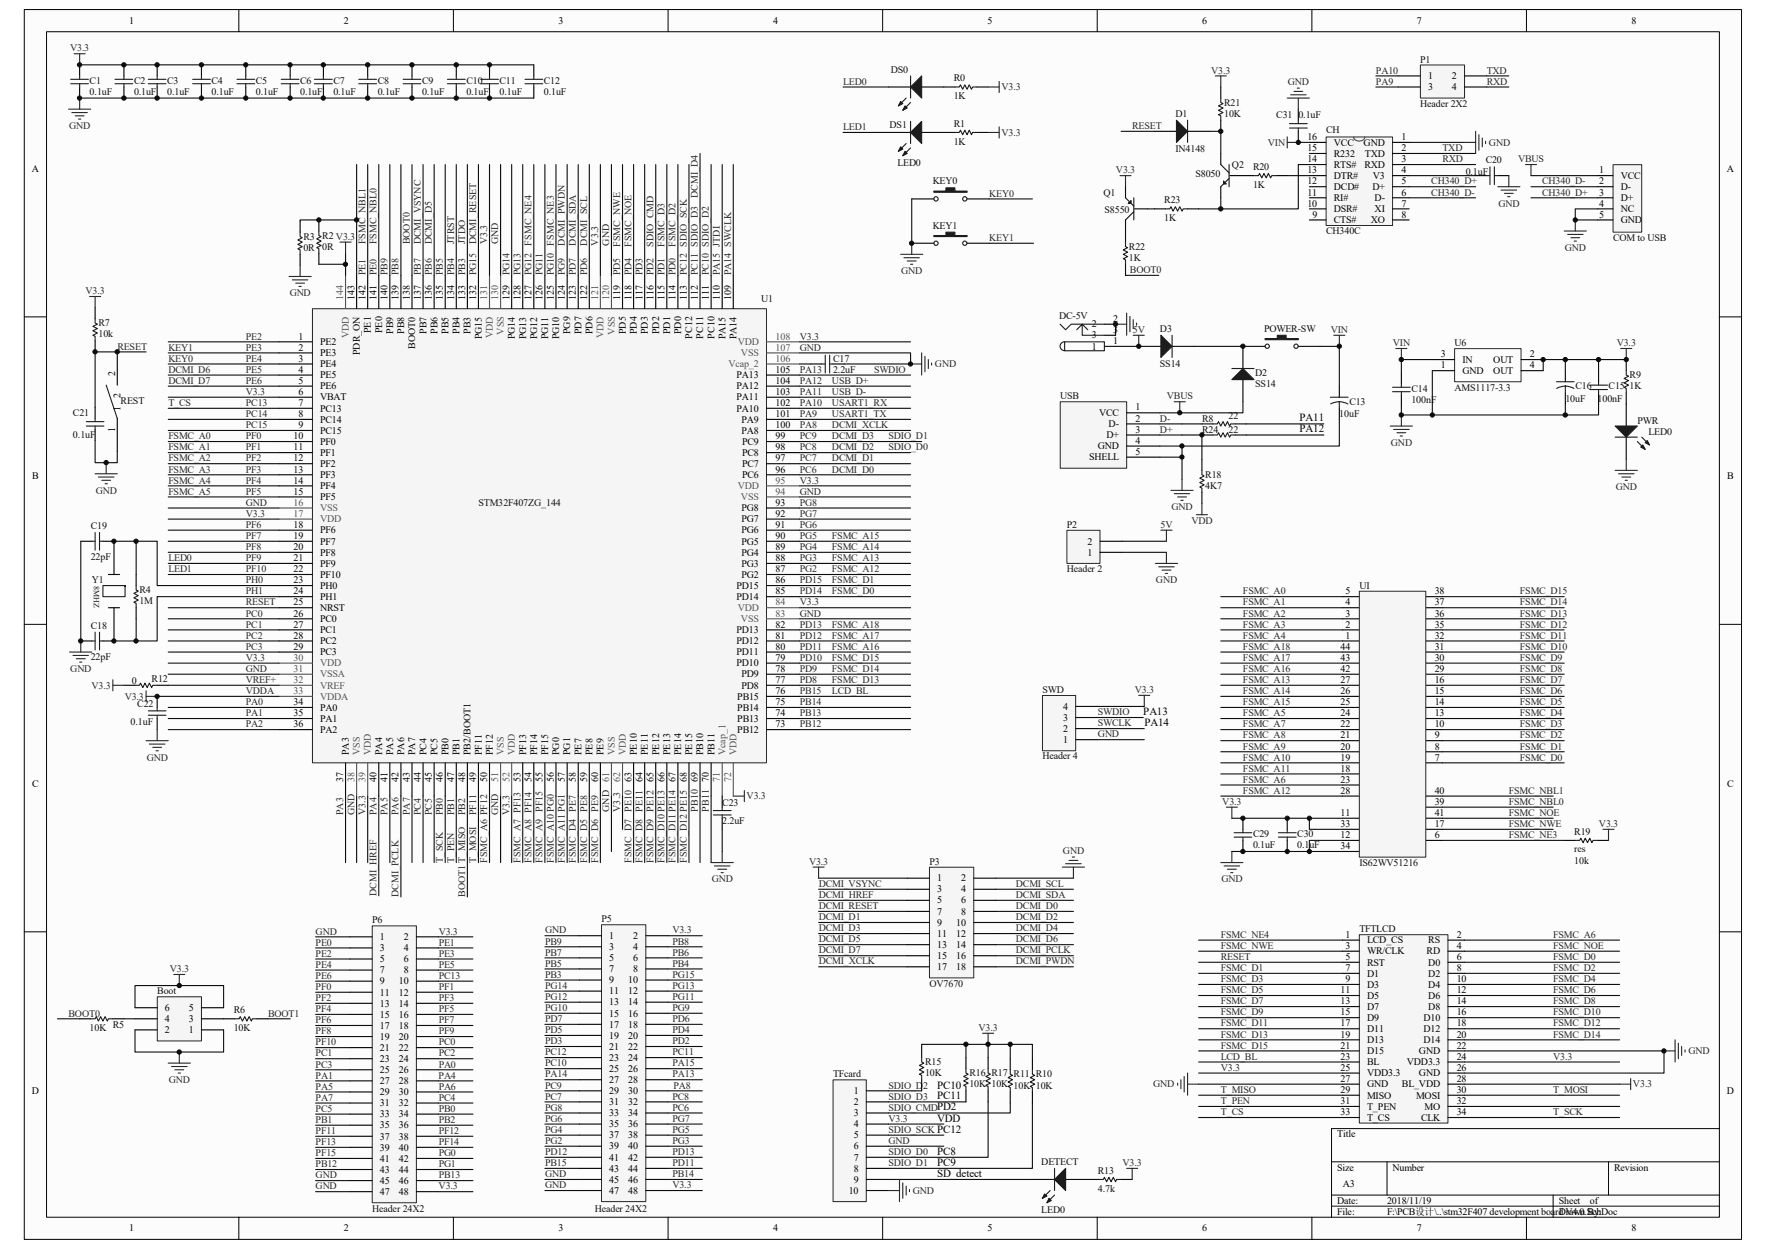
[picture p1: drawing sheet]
<svg xmlns="http://www.w3.org/2000/svg" width="297mm" height="210mm" viewBox="0 0 297 210" stroke-linecap="round" stroke-linejoin="round" font-family="sans-serif">
<defs><g id="words">
<g font-size="1.9">
<text x="218.6" y="70.8">PA11</text>
<text x="218.6" y="72.7">PA12</text>
<text x="192.3" y="120.2">PA13</text>
<text x="192.5" y="122">PA14</text>
<text x="157.6" y="184.8">PC11</text>
<text x="157.6" y="183.2">PC10</text>
<text x="157.6" y="188.6">VDD</text>
<text x="157.6" y="194.1">PC8</text>
<text x="157.6" y="196">PC9</text>
<text x="157.6" y="197.9">SD_detect</text>
</g>
<g font-size="1.7">
<text x="21.7" y="4">1</text>
<text x="57.8" y="4">2</text>
<text x="93.9" y="4">3</text>
<text x="130" y="4">4</text>
<text x="166.1" y="4">5</text>
<text x="202.2" y="4">6</text>
<text x="238.3" y="4">7</text>
<text x="274.4" y="4">8</text>
<text x="240.2" y="13.3">1</text>
<text x="240.2" y="15.2">3</text>
<text x="244.2" y="13.3">2</text>
<text x="244.2" y="15.2">4</text>
<text x="219.9" y="23.6">16</text>
<text x="235.7" y="23.6">1</text>
<text x="5.4" y="28.9">A</text>
<text x="219.9" y="29.1">13</text>
<text x="219.9" y="27.3">14</text>
<text x="219.9" y="25.4">15</text>
<text x="224.3" y="28.2">RTS#</text>
<text x="224.3" y="26.4">R232</text>
<text x="224.3" y="24.5">VCC</text>
<text x="229.4" y="24.5">GND</text>
<text x="229.5" y="28.2">RXD</text>
<text x="229.5" y="26.4">TXD</text>
<text x="235.7" y="27.3">3</text>
<text x="235.7" y="29.1">4</text>
<text x="235.7" y="25.4">2</text>
<text x="269" y="29.1">1</text>
<text x="290.5" y="28.9">A</text>
<text x="219.9" y="34.7">10</text>
<text x="219.9" y="32.9">11</text>
<text x="219.9" y="31">12</text>
<text x="224.3" y="35.7">DSR#</text>
<text x="224.3" y="33.8">RI#</text>
<text x="224.3" y="31.9">DCD#</text>
<text x="224.3" y="30.1">DTR#</text>
<text x="230.8" y="31.9">D+</text>
<text x="230.9" y="30.1">V3</text>
<text x="231.2" y="33.8">D-</text>
<text x="231.2" y="35.7">XI</text>
<text x="235.7" y="31">5</text>
<text x="235.7" y="32.9">6</text>
<text x="235.7" y="34.7">7</text>
<text x="269" y="31">2</text>
<text x="269" y="32.9">3</text>
<text x="269" y="34.7">4</text>
<text x="272.6" y="30.1">VCC</text>
<text x="272.6" y="31.9">D-</text>
<text x="272.6" y="33.8">D+</text>
<text x="272.6" y="35.7">NC</text>
<text x="220.7" y="36.6">9</text>
<text x="224.3" y="37.5">CTS#</text>
<text x="230.6" y="37.5">XO</text>
<text x="235.7" y="36.6">8</text>
<text x="269" y="36.6">5</text>
<text x="272.6" y="37.5">GND</text>
<text x="59.6" y="50.4" transform="rotate(-90 59.6 50.4)">143</text>
<text x="61.5" y="50.4" transform="rotate(-90 61.5 50.4)">142</text>
<text x="63.3" y="50.4" transform="rotate(-90 63.3 50.4)">141</text>
<text x="65.2" y="50.4" transform="rotate(-90 65.2 50.4)">140</text>
<text x="67.1" y="50.4" transform="rotate(-90 67.1 50.4)">139</text>
<text x="68.9" y="50.4" transform="rotate(-90 68.9 50.4)">138</text>
<text x="70.8" y="50.4" transform="rotate(-90 70.8 50.4)">137</text>
<text x="72.6" y="50.4" transform="rotate(-90 72.6 50.4)">136</text>
<text x="74.5" y="50.4" transform="rotate(-90 74.5 50.4)">135</text>
<text x="76.4" y="50.4" transform="rotate(-90 76.4 50.4)">134</text>
<text x="78.2" y="50.4" transform="rotate(-90 78.2 50.4)">133</text>
<text x="80.1" y="50.4" transform="rotate(-90 80.1 50.4)">132</text>
<text x="85.7" y="50.4" transform="rotate(-90 85.7 50.4)">129</text>
<text x="87.5" y="50.4" transform="rotate(-90 87.5 50.4)">128</text>
<text x="89.4" y="50.4" transform="rotate(-90 89.4 50.4)">127</text>
<text x="91.3" y="50.4" transform="rotate(-90 91.3 50.4)">126</text>
<text x="93.1" y="50.4" transform="rotate(-90 93.1 50.4)">125</text>
<text x="95" y="50.4" transform="rotate(-90 95 50.4)">124</text>
<text x="96.9" y="50.4" transform="rotate(-90 96.9 50.4)">123</text>
<text x="98.7" y="50.4" transform="rotate(-90 98.7 50.4)">122</text>
<text x="104.3" y="50.4" transform="rotate(-90 104.3 50.4)">119</text>
<text x="106.2" y="50.4" transform="rotate(-90 106.2 50.4)">118</text>
<text x="108.1" y="50.4" transform="rotate(-90 108.1 50.4)">117</text>
<text x="109.9" y="50.4" transform="rotate(-90 109.9 50.4)">116</text>
<text x="111.8" y="50.4" transform="rotate(-90 111.8 50.4)">115</text>
<text x="113.6" y="50.4" transform="rotate(-90 113.6 50.4)">114</text>
<text x="115.5" y="50.4" transform="rotate(-90 115.5 50.4)">113</text>
<text x="117.4" y="50.4" transform="rotate(-90 117.4 50.4)">112</text>
<text x="119.2" y="50.4" transform="rotate(-90 119.2 50.4)">111</text>
<text x="121.1" y="50.4" transform="rotate(-90 121.1 50.4)">110</text>
<text x="123" y="50.4" transform="rotate(-90 123 50.4)">109</text>
<text x="50.2" y="57.1">1</text>
<text x="50.2" y="58.9">2</text>
<text x="53.8" y="58">PE2</text>
<text x="53.8" y="59.9">PE3</text>
<text x="60.5" y="59.7" transform="rotate(-90 60.5 59.7)">PDR_ON</text>
<text x="62.4" y="56" transform="rotate(-90 62.4 56)">PE1</text>
<text x="64.3" y="56" transform="rotate(-90 64.3 56)">PE0</text>
<text x="66.1" y="56.1" transform="rotate(-90 66.1 56.1)">PB9</text>
<text x="68" y="56.1" transform="rotate(-90 68 56.1)">PB8</text>
<text x="69.8" y="58.6" transform="rotate(-90 69.8 58.6)">BOOT0</text>
<text x="71.7" y="56.1" transform="rotate(-90 71.7 56.1)">PB7</text>
<text x="73.6" y="56.1" transform="rotate(-90 73.6 56.1)">PB6</text>
<text x="75.4" y="56.1" transform="rotate(-90 75.4 56.1)">PB5</text>
<text x="77.3" y="56.1" transform="rotate(-90 77.3 56.1)">PB4</text>
<text x="79.2" y="56.1" transform="rotate(-90 79.2 56.1)">PB3</text>
<text x="81" y="57" transform="rotate(-90 81 57)">PG15</text>
<text x="86.6" y="57" transform="rotate(-90 86.6 57)">PG14</text>
<text x="88.5" y="57" transform="rotate(-90 88.5 57)">PG13</text>
<text x="90.3" y="57" transform="rotate(-90 90.3 57)">PG12</text>
<text x="92.2" y="57" transform="rotate(-90 92.2 57)">PG11</text>
<text x="94.1" y="57" transform="rotate(-90 94.1 57)">PG10</text>
<text x="95.9" y="56.2" transform="rotate(-90 95.9 56.2)">PG9</text>
<text x="97.8" y="56.2" transform="rotate(-90 97.8 56.2)">PD7</text>
<text x="99.7" y="56.2" transform="rotate(-90 99.7 56.2)">PD6</text>
<text x="105.3" y="56.2" transform="rotate(-90 105.3 56.2)">PD5</text>
<text x="107.1" y="56.2" transform="rotate(-90 107.1 56.2)">PD4</text>
<text x="109" y="56.2" transform="rotate(-90 109 56.2)">PD3</text>
<text x="110.8" y="56.2" transform="rotate(-90 110.8 56.2)">PD2</text>
<text x="112.7" y="56.2" transform="rotate(-90 112.7 56.2)">PD1</text>
<text x="114.6" y="56.2" transform="rotate(-90 114.6 56.2)">PD0</text>
<text x="116.4" y="56.9" transform="rotate(-90 116.4 56.9)">PC12</text>
<text x="118.3" y="56.9" transform="rotate(-90 118.3 56.9)">PC11</text>
<text x="120.2" y="56.9" transform="rotate(-90 120.2 56.9)">PC10</text>
<text x="122" y="57" transform="rotate(-90 122 57)">PA15</text>
<text x="123.9" y="57" transform="rotate(-90 123.9 57)">PA14</text>
<text x="183.7" y="58.8">1</text>
<text x="183.7" y="55">2</text>
<text x="183.7" y="56.9">3</text>
<text x="187.3" y="57.8">1</text>
<text x="187.3" y="54.1">2</text>
<text x="187.3" y="56">3</text>
<text x="19.3" y="63.3" transform="rotate(-90 19.3 63.3)">2</text>
<text x="50.2" y="60.8">3</text>
<text x="50.2" y="62.7">4</text>
<text x="50.2" y="64.5">5</text>
<text x="53.8" y="61.7">PE4</text>
<text x="53.8" y="63.6">PE5</text>
<text x="53.8" y="65.5">PE6</text>
<text x="123.9" y="65.5">PA12</text>
<text x="123.9" y="63.6">PA13</text>
<text x="130.4" y="64.5">104</text>
<text x="130.4" y="62.7">105</text>
<text x="242.4" y="60.1">3</text>
<text x="242.4" y="61.9">1</text>
<text x="246" y="61">IN</text>
<text x="246" y="62.9">GND</text>
<text x="251.2" y="61">OUT</text>
<text x="251.2" y="62.9">OUT</text>
<text x="257.3" y="60.1">2</text>
<text x="257.3" y="61.9">4</text>
<text x="20.3" y="69" transform="rotate(-90 20.3 69)">1</text>
<text x="20.3" y="66.9" transform="rotate(-90 20.3 66.9)">2</text>
<text x="50.2" y="66.4">6</text>
<text x="50.2" y="68.3">7</text>
<text x="50.2" y="70.1">8</text>
<text x="50.2" y="72">9</text>
<text x="53.8" y="67.3">VBAT</text>
<text x="53.8" y="69.2">PC13</text>
<text x="53.8" y="71.1">PC14</text>
<text x="123.9" y="69.2">PA10</text>
<text x="123.9" y="67.3">PA11</text>
<text x="124.7" y="71.1">PA9</text>
<text x="130.4" y="72">100</text>
<text x="130.4" y="70.1">101</text>
<text x="130.4" y="68.3">102</text>
<text x="130.4" y="66.4">103</text>
<text x="184.9" y="69.9">VCC</text>
<text x="186.5" y="71.8">D-</text>
<text x="191" y="69">1</text>
<text x="191" y="70.9">2</text>
<text x="19.3" y="72.7" transform="rotate(-90 19.3 72.7)">1</text>
<text x="49.4" y="73.9">10</text>
<text x="49.4" y="75.7">11</text>
<text x="49.4" y="77.6">12</text>
<text x="53.8" y="72.9">PC15</text>
<text x="53.8" y="74.8">PF0</text>
<text x="53.8" y="76.6">PF1</text>
<text x="124.7" y="72.9">PA8</text>
<text x="124.8" y="76.6">PC8</text>
<text x="124.8" y="74.8">PC9</text>
<text x="130.4" y="77.6">97</text>
<text x="130.4" y="75.7">98</text>
<text x="130.4" y="73.9">99</text>
<text x="183.2" y="77.4">SHELL</text>
<text x="184.6" y="75.5">GND</text>
<text x="186.1" y="73.7">D+</text>
<text x="191" y="72.7">3</text>
<text x="191" y="76.5">5</text>
<text x="191" y="74.6">4</text>
<text x="5.4" y="80.6">B</text>
<text x="49.4" y="79.4">13</text>
<text x="49.4" y="81.3">14</text>
<text x="49.4" y="83.2">15</text>
<text x="53.8" y="78.5">PF2</text>
<text x="53.8" y="80.4">PF3</text>
<text x="53.8" y="82.2">PF4</text>
<text x="124.8" y="80.4">PC6</text>
<text x="124.8" y="78.5">PC7</text>
<text x="130.4" y="79.4">96</text>
<text x="290.5" y="80.6">B</text>
<text x="49.4" y="88.8">18</text>
<text x="53.8" y="84.1">PF5</text>
<text x="53.8" y="89.7">PF6</text>
<text x="124.7" y="89.7">PG6</text>
<text x="124.7" y="87.8">PG7</text>
<text x="124.7" y="86">PG8</text>
<text x="130.4" y="88.8">91</text>
<text x="130.4" y="86.9">92</text>
<text x="130.4" y="85">93</text>
<text x="49.4" y="90.6">19</text>
<text x="49.4" y="92.5">20</text>
<text x="49.4" y="94.3">21</text>
<text x="53.8" y="91.5">PF7</text>
<text x="53.8" y="93.4">PF8</text>
<text x="53.8" y="95.3">PF9</text>
<text x="124.7" y="95.3">PG3</text>
<text x="124.7" y="93.4">PG4</text>
<text x="124.7" y="91.5">PG5</text>
<text x="130.4" y="94.3">88</text>
<text x="130.4" y="92.5">89</text>
<text x="130.4" y="90.6">90</text>
<text x="182.9" y="93.4">1</text>
<text x="182.9" y="91.5">2</text>
<text x="49.4" y="96.2">22</text>
<text x="49.4" y="98.1">23</text>
<text x="49.4" y="99.9">24</text>
<text x="49.4" y="101.8">25</text>
<text x="53.8" y="97.1">PF10</text>
<text x="53.8" y="99">PH0</text>
<text x="53.8" y="100.9">PH1</text>
<text x="123.9" y="100.9">PD14</text>
<text x="123.9" y="99">PD15</text>
<text x="124.7" y="97.1">PG2</text>
<text x="130.4" y="96.2">87</text>
<text x="130.4" y="99.9">85</text>
<text x="130.4" y="98.1">86</text>
<text x="226.3" y="101.8">4</text>
<text x="226.3" y="99.9">5</text>
<text x="230" y="100.9">A0</text>
<text x="234.7" y="100.9">I/O15</text>
<text x="241.3" y="101.8">37</text>
<text x="241.3" y="99.9">38</text>
<text x="49.4" y="103.7">26</text>
<text x="49.4" y="105.5">27</text>
<text x="49.4" y="107.4">28</text>
<text x="53.8" y="102.7">NRST</text>
<text x="53.8" y="104.6">PC0</text>
<text x="53.8" y="106.4">PC1</text>
<text x="123.9" y="106.4">PD13</text>
<text x="130.4" y="107.4">81</text>
<text x="130.4" y="105.5">82</text>
<text x="226.3" y="107.4">1</text>
<text x="226.3" y="105.5">2</text>
<text x="226.3" y="103.7">3</text>
<text x="241.3" y="107.4">32</text>
<text x="241.3" y="105.5">35</text>
<text x="241.3" y="103.7">36</text>
<text x="49.4" y="109.2">29</text>
<text x="53.8" y="108.3">PC2</text>
<text x="53.8" y="110.2">PC3</text>
<text x="123.9" y="112">PD10</text>
<text x="123.9" y="110.2">PD11</text>
<text x="123.9" y="108.3">PD12</text>
<text x="124.7" y="113.9">PD9</text>
<text x="130.4" y="113">78</text>
<text x="130.4" y="111.1">79</text>
<text x="130.4" y="109.2">80</text>
<text x="225.5" y="113">42</text>
<text x="225.5" y="111.1">43</text>
<text x="225.5" y="109.2">44</text>
<text x="241.3" y="113">29</text>
<text x="241.3" y="111.1">30</text>
<text x="241.3" y="109.2">31</text>
<text x="49.4" y="118.6">34</text>
<text x="53.8" y="119.5">PA0</text>
<text x="124" y="119.5">PB14</text>
<text x="124" y="117.6">PB15</text>
<text x="124.7" y="115.8">PD8</text>
<text x="130.4" y="114.8">77</text>
<text x="130.4" y="118.6">75</text>
<text x="130.4" y="116.7">76</text>
<text x="178.8" y="119.3">4</text>
<text x="225.5" y="118.6">25</text>
<text x="225.5" y="116.7">26</text>
<text x="225.5" y="114.8">27</text>
<text x="241.3" y="118.6">14</text>
<text x="241.3" y="116.7">15</text>
<text x="241.3" y="114.8">16</text>
<text x="49.4" y="120.4">35</text>
<text x="49.4" y="122.3">36</text>
<text x="53.8" y="121.3">PA1</text>
<text x="53.8" y="123.2">PA2</text>
<text x="124" y="123.2">PB12</text>
<text x="124" y="121.3">PB13</text>
<text x="130.4" y="122.3">73</text>
<text x="130.4" y="120.4">74</text>
<text x="178.8" y="124.9">1</text>
<text x="178.8" y="123">2</text>
<text x="178.8" y="121.2">3</text>
<text x="225.5" y="124.1">21</text>
<text x="225.5" y="122.3">22</text>
<text x="225.5" y="120.4">24</text>
<text x="241.3" y="124.1">9</text>
<text x="241.3" y="122.3">10</text>
<text x="241.3" y="120.4">13</text>
<text x="57.7" y="131.4" transform="rotate(-90 57.7 131.4)">37</text>
<text x="58.7" y="127" transform="rotate(-90 58.7 127)">PA3</text>
<text x="63.3" y="131.4" transform="rotate(-90 63.3 131.4)">40</text>
<text x="64.3" y="127" transform="rotate(-90 64.3 127)">PA4</text>
<text x="65.2" y="131.4" transform="rotate(-90 65.2 131.4)">41</text>
<text x="66.1" y="127" transform="rotate(-90 66.1 127)">PA5</text>
<text x="67.1" y="131.4" transform="rotate(-90 67.1 131.4)">42</text>
<text x="68" y="127" transform="rotate(-90 68 127)">PA6</text>
<text x="68.9" y="131.4" transform="rotate(-90 68.9 131.4)">43</text>
<text x="69.8" y="127" transform="rotate(-90 69.8 127)">PA7</text>
<text x="70.8" y="131.4" transform="rotate(-90 70.8 131.4)">44</text>
<text x="71.7" y="127" transform="rotate(-90 71.7 127)">PC4</text>
<text x="72.6" y="131.4" transform="rotate(-90 72.6 131.4)">45</text>
<text x="73.6" y="127" transform="rotate(-90 73.6 127)">PC5</text>
<text x="74.5" y="131.4" transform="rotate(-90 74.5 131.4)">46</text>
<text x="75.4" y="127" transform="rotate(-90 75.4 127)">PB0</text>
<text x="76.4" y="131.4" transform="rotate(-90 76.4 131.4)">47</text>
<text x="77.3" y="127" transform="rotate(-90 77.3 127)">PB1</text>
<text x="78.2" y="131.4" transform="rotate(-90 78.2 131.4)">48</text>
<text x="79.2" y="127" transform="rotate(-90 79.2 127)">PB2/BOOT1</text>
<text x="80.1" y="131.4" transform="rotate(-90 80.1 131.4)">49</text>
<text x="81" y="127" transform="rotate(-90 81 127)">PF11</text>
<text x="82" y="131.4" transform="rotate(-90 82 131.4)">50</text>
<text x="82.9" y="127" transform="rotate(-90 82.9 127)">PF12</text>
<text x="87.5" y="131.4" transform="rotate(-90 87.5 131.4)">53</text>
<text x="88.5" y="127" transform="rotate(-90 88.5 127)">PF13</text>
<text x="89.4" y="131.4" transform="rotate(-90 89.4 131.4)">54</text>
<text x="90.3" y="127" transform="rotate(-90 90.3 127)">PF14</text>
<text x="91.3" y="131.4" transform="rotate(-90 91.3 131.4)">55</text>
<text x="92.2" y="127" transform="rotate(-90 92.2 127)">PF15</text>
<text x="93.1" y="131.4" transform="rotate(-90 93.1 131.4)">56</text>
<text x="94.1" y="127" transform="rotate(-90 94.1 127)">PG0</text>
<text x="95" y="131.4" transform="rotate(-90 95 131.4)">57</text>
<text x="95.9" y="127" transform="rotate(-90 95.9 127)">PG1</text>
<text x="96.9" y="131.4" transform="rotate(-90 96.9 131.4)">58</text>
<text x="97.8" y="127" transform="rotate(-90 97.8 127)">PE7</text>
<text x="98.7" y="131.4" transform="rotate(-90 98.7 131.4)">59</text>
<text x="99.7" y="127" transform="rotate(-90 99.7 127)">PE8</text>
<text x="100.6" y="131.4" transform="rotate(-90 100.6 131.4)">60</text>
<text x="101.5" y="127" transform="rotate(-90 101.5 127)">PE9</text>
<text x="106.2" y="131.4" transform="rotate(-90 106.2 131.4)">63</text>
<text x="107.1" y="127" transform="rotate(-90 107.1 127)">PE10</text>
<text x="108.1" y="131.4" transform="rotate(-90 108.1 131.4)">64</text>
<text x="109" y="127" transform="rotate(-90 109 127)">PE11</text>
<text x="109.9" y="131.4" transform="rotate(-90 109.9 131.4)">65</text>
<text x="110.8" y="127" transform="rotate(-90 110.8 127)">PE12</text>
<text x="111.8" y="131.4" transform="rotate(-90 111.8 131.4)">66</text>
<text x="112.7" y="127" transform="rotate(-90 112.7 127)">PE13</text>
<text x="113.6" y="131.4" transform="rotate(-90 113.6 131.4)">67</text>
<text x="114.6" y="127" transform="rotate(-90 114.6 127)">PE14</text>
<text x="115.5" y="131.4" transform="rotate(-90 115.5 131.4)">68</text>
<text x="116.4" y="127" transform="rotate(-90 116.4 127)">PE15</text>
<text x="117.4" y="131.4" transform="rotate(-90 117.4 131.4)">69</text>
<text x="118.3" y="127" transform="rotate(-90 118.3 127)">PB10</text>
<text x="119.2" y="131.4" transform="rotate(-90 119.2 131.4)">70</text>
<text x="120.2" y="127" transform="rotate(-90 120.2 127)">PB11</text>
<text x="225.5" y="129.7">18</text>
<text x="225.5" y="127.9">19</text>
<text x="225.5" y="126">20</text>
<text x="225.5" y="131.6">23</text>
<text x="241.3" y="127.9">7</text>
<text x="241.3" y="126">8</text>
<text x="5.4" y="132.3">C</text>
<text x="225.5" y="137.2">11</text>
<text x="225.5" y="133.5">28</text>
<text x="241.3" y="133.5">40</text>
<text x="241.3" y="137.2">41</text>
<text x="241.3" y="135.3">39</text>
<text x="290.5" y="132.3">C</text>
<text x="225.5" y="140.9">12</text>
<text x="225.5" y="139">33</text>
<text x="225.5" y="142.8">34</text>
<text x="241.3" y="140.9">6</text>
<text x="241.3" y="139">17</text>
<text x="157.6" y="148.2">1</text>
<text x="161.7" y="148.2">2</text>
<text x="157.6" y="150">3</text>
<text x="157.6" y="151.9">5</text>
<text x="157.6" y="153.8">7</text>
<text x="157.6" y="155.6">9</text>
<text x="160.8" y="155.6">10</text>
<text x="161.7" y="150">4</text>
<text x="161.7" y="151.9">6</text>
<text x="161.7" y="153.8">8</text>
<text x="63.9" y="158.1">1</text>
<text x="63.9" y="159.9">3</text>
<text x="63.9" y="161.8">5</text>
<text x="67.9" y="158.1">2</text>
<text x="67.9" y="159.9">4</text>
<text x="67.9" y="161.8">6</text>
<text x="102.5" y="157.9">1</text>
<text x="102.5" y="159.7">3</text>
<text x="102.5" y="161.6">5</text>
<text x="106.5" y="157.9">2</text>
<text x="106.5" y="159.7">4</text>
<text x="106.5" y="161.6">6</text>
<text x="157.6" y="157.5">11</text>
<text x="157.6" y="159.3">13</text>
<text x="157.6" y="161.2">15</text>
<text x="160.8" y="157.5">12</text>
<text x="160.8" y="159.3">14</text>
<text x="160.8" y="161.2">16</text>
<text x="226.3" y="157.7">1</text>
<text x="226.3" y="159.5">3</text>
<text x="226.3" y="161.4">5</text>
<text x="230" y="158.6">LCD_CS</text>
<text x="230" y="160.5">WR/CLK</text>
<text x="240" y="160.5">RD</text>
<text x="240.2" y="158.6">RS</text>
<text x="245" y="159.5">4</text>
<text x="245" y="157.7">2</text>
<text x="245" y="161.4">6</text>
<text x="63.9" y="163.6">7</text>
<text x="63.9" y="165.5">9</text>
<text x="63.9" y="167.4">11</text>
<text x="67.1" y="165.5">10</text>
<text x="67.1" y="167.4">12</text>
<text x="67.9" y="163.6">8</text>
<text x="102.5" y="163.4">7</text>
<text x="102.5" y="165.3">9</text>
<text x="102.5" y="167.2">11</text>
<text x="105.7" y="165.3">10</text>
<text x="105.7" y="167.2">12</text>
<text x="106.5" y="163.4">8</text>
<text x="157.6" y="163.1">17</text>
<text x="160.8" y="163.1">18</text>
<text x="225.5" y="167">11</text>
<text x="226.3" y="163.3">7</text>
<text x="226.3" y="165.1">9</text>
<text x="230" y="162.3">RST</text>
<text x="230" y="164.2">D1</text>
<text x="230" y="166.1">D3</text>
<text x="230" y="167.9">D5</text>
<text x="240.2" y="162.3">D0</text>
<text x="240.2" y="164.2">D2</text>
<text x="240.2" y="166.1">D4</text>
<text x="240.2" y="167.9">D6</text>
<text x="245" y="163.3">8</text>
<text x="245" y="165.1">10</text>
<text x="245" y="167">12</text>
<text x="27.7" y="173.7">2</text>
<text x="27.7" y="171.8">4</text>
<text x="27.7" y="170">6</text>
<text x="31.8" y="173.7">1</text>
<text x="31.8" y="171.8">3</text>
<text x="31.8" y="170">5</text>
<text x="63.9" y="169.2">13</text>
<text x="63.9" y="171.1">15</text>
<text x="63.9" y="173">17</text>
<text x="67.1" y="169.2">14</text>
<text x="67.1" y="171.1">16</text>
<text x="67.1" y="173">18</text>
<text x="102.5" y="169">13</text>
<text x="102.5" y="170.9">15</text>
<text x="102.5" y="172.8">17</text>
<text x="105.7" y="169">14</text>
<text x="105.7" y="170.9">16</text>
<text x="105.7" y="172.8">18</text>
<text x="225.5" y="168.8">13</text>
<text x="225.5" y="170.7">15</text>
<text x="225.5" y="172.6">17</text>
<text x="230" y="169.8">D7</text>
<text x="230" y="171.6">D9</text>
<text x="230" y="173.5">D11</text>
<text x="239.4" y="171.6">D10</text>
<text x="239.4" y="173.5">D12</text>
<text x="240.2" y="169.8">D8</text>
<text x="245" y="168.8">14</text>
<text x="245" y="170.7">16</text>
<text x="245" y="172.6">18</text>
<text x="63.9" y="174.8">19</text>
<text x="63.9" y="176.7">21</text>
<text x="63.9" y="178.5">23</text>
<text x="67.1" y="174.8">20</text>
<text x="67.1" y="176.7">22</text>
<text x="67.1" y="178.5">24</text>
<text x="102.5" y="174.6">19</text>
<text x="102.5" y="176.5">21</text>
<text x="102.5" y="178.4">23</text>
<text x="105.7" y="174.6">20</text>
<text x="105.7" y="176.5">22</text>
<text x="105.7" y="178.4">24</text>
<text x="225.5" y="174.4">19</text>
<text x="225.5" y="176.3">21</text>
<text x="225.5" y="178.2">23</text>
<text x="230" y="175.4">D13</text>
<text x="230" y="177.2">D15</text>
<text x="230" y="179.1">BL</text>
<text x="236.6" y="179.1">VDD3.3</text>
<text x="238.7" y="177.2">GND</text>
<text x="239.4" y="175.4">D14</text>
<text x="245" y="176.3">22</text>
<text x="245" y="178.2">24</text>
<text x="245" y="174.4">20</text>
<text x="5.4" y="184">D</text>
<text x="63.9" y="180.4">25</text>
<text x="63.9" y="182.3">27</text>
<text x="63.9" y="184.1">29</text>
<text x="63.9" y="186">31</text>
<text x="67.1" y="180.4">26</text>
<text x="67.1" y="182.3">28</text>
<text x="67.1" y="184.1">30</text>
<text x="67.1" y="186">32</text>
<text x="102.5" y="180.2">25</text>
<text x="102.5" y="182.1">27</text>
<text x="102.5" y="183.9">29</text>
<text x="102.5" y="185.8">31</text>
<text x="105.7" y="180.2">26</text>
<text x="105.7" y="182.1">28</text>
<text x="105.7" y="183.9">30</text>
<text x="105.7" y="185.8">32</text>
<text x="143.6" y="183.9">1</text>
<text x="143.6" y="185.8">2</text>
<text x="225.5" y="180">25</text>
<text x="225.5" y="181.9">27</text>
<text x="225.5" y="183.7">29</text>
<text x="225.5" y="185.6">31</text>
<text x="230" y="181">VDD3.3</text>
<text x="230" y="182.8">GND</text>
<text x="230" y="184.7">MISO</text>
<text x="235.8" y="182.8">BL_VDD</text>
<text x="238.2" y="184.7">MOSI</text>
<text x="238.7" y="181">GND</text>
<text x="245" y="180">26</text>
<text x="245" y="185.6">32</text>
<text x="245" y="181.9">28</text>
<text x="245" y="183.7">30</text>
<text x="290.5" y="184">D</text>
<text x="63.9" y="187.9">33</text>
<text x="63.9" y="189.7">35</text>
<text x="63.9" y="191.6">37</text>
<text x="67.1" y="187.9">34</text>
<text x="67.1" y="189.7">36</text>
<text x="67.1" y="191.6">38</text>
<text x="102.5" y="187.7">33</text>
<text x="102.5" y="189.5">35</text>
<text x="102.5" y="191.4">37</text>
<text x="105.7" y="187.7">34</text>
<text x="105.7" y="189.5">36</text>
<text x="105.7" y="191.4">38</text>
<text x="143.6" y="187.7">3</text>
<text x="143.6" y="189.5">4</text>
<text x="143.6" y="191.4">5</text>
<text x="224.9" y="191.2">Title</text>
<text x="225.5" y="187.5">33</text>
<text x="230" y="186.5">T_PEN</text>
<text x="230" y="188.4">T_CS</text>
<text x="239" y="188.4">CLK</text>
<text x="239.6" y="186.5">MO</text>
<text x="245" y="187.5">34</text>
<text x="63.9" y="193.4">39</text>
<text x="63.9" y="195.3">41</text>
<text x="63.9" y="197.2">43</text>
<text x="67.1" y="193.4">40</text>
<text x="67.1" y="195.3">42</text>
<text x="67.1" y="197.2">44</text>
<text x="102.5" y="193.3">39</text>
<text x="102.5" y="195.1">41</text>
<text x="102.5" y="197">43</text>
<text x="105.7" y="193.3">40</text>
<text x="105.7" y="195.1">42</text>
<text x="105.7" y="197">44</text>
<text x="143.6" y="193.3">6</text>
<text x="143.6" y="195.1">7</text>
<text x="143.6" y="197">8</text>
<text x="224.9" y="196.8">Size</text>
<text x="234.2" y="196.8">Number</text>
<text x="271.5" y="196.8">Revision</text>
<text x="63.9" y="199">45</text>
<text x="63.9" y="200.9">47</text>
<text x="67.1" y="199">46</text>
<text x="67.1" y="200.9">48</text>
<text x="102.5" y="198.8">45</text>
<text x="102.5" y="200.7">47</text>
<text x="105.7" y="198.8">46</text>
<text x="105.7" y="200.7">48</text>
<text x="142.7" y="200.7">10</text>
<text x="143.6" y="198.8">9</text>
<text x="224.9" y="202.4">Date:</text>
<text x="225.8" y="199.6">A3</text>
<text x="233.3" y="202.4">2018/11/19</text>
<text x="262.2" y="202.4">Sheet</text>
<text x="267.4" y="202.4">of</text>
<text x="21.7" y="207">1</text>
<text x="57.8" y="207">2</text>
<text x="93.9" y="207">3</text>
<text x="130" y="207">4</text>
<text x="166.1" y="207">5</text>
<text x="202.2" y="207">6</text>
<text x="224.9" y="204.2">File:</text>
<text x="233.3" y="204.2">F:\PCB设计\..\stm32F407 development board V4.0.SchDoc</text>
<text x="238.3" y="207">7</text>
<text x="262.2" y="204.2">Drawn By:</text>
<text x="274.4" y="207">8</text>
</g>
<g font-size="1.7" fill="#262626">
<text x="11.8" y="8.7">V3.3</text>
<text x="141.8" y="14.2">LED0</text>
<text x="168.4" y="15.2">V3.3</text>
<text x="203.7" y="12.4">V3.3</text>
<text x="216.6" y="14.2">GND</text>
<text x="231.4" y="12.4">PA10</text>
<text x="231.4" y="14.2">PA9</text>
<text x="250.1" y="12.4">TXD</text>
<text x="250.1" y="14.2">RXD</text>
<text x="11.6" y="21.7">GND</text>
<text x="141.8" y="21.9">LED1</text>
<text x="168.4" y="22.8">V3.3</text>
<text x="190.4" y="21.7">RESET</text>
<text x="187.7" y="29.1">V3.3</text>
<text x="213.3" y="24.5">VIN</text>
<text x="242.6" y="25.4">TXD</text>
<text x="242.6" y="27.3">RXD</text>
<text x="250.4" y="24.5">GND</text>
<text x="255.4" y="27.3">VBUS</text>
<text x="117.4" y="33.3" transform="rotate(-90 117.4 33.3)">DCMI_D4</text>
<text x="166.4" y="33.1">KEY0</text>
<text x="240.7" y="31">CH340_D+</text>
<text x="240.7" y="32.9">CH340_D-</text>
<text x="252" y="34.7">GND</text>
<text x="259.4" y="31">CH340_D-</text>
<text x="259.4" y="32.9">CH340_D+</text>
<text x="61.5" y="41.1" transform="rotate(-90 61.5 41.1)">FSMC_NBL1</text>
<text x="63.3" y="41.1" transform="rotate(-90 63.3 41.1)">FSMC_NBL0</text>
<text x="68.9" y="41.1" transform="rotate(-90 68.9 41.1)">BOOT0</text>
<text x="70.8" y="41.1" transform="rotate(-90 70.8 41.1)">DCMI_VSYNC</text>
<text x="72.6" y="41.1" transform="rotate(-90 72.6 41.1)">DCMI_D5</text>
<text x="76.4" y="41.1" transform="rotate(-90 76.4 41.1)">JTRST</text>
<text x="78.2" y="41.1" transform="rotate(-90 78.2 41.1)">JTDO</text>
<text x="80.1" y="41.1" transform="rotate(-90 80.1 41.1)">DCMI_RESET</text>
<text x="82" y="41.1" transform="rotate(-90 82 41.1)">V3.3</text>
<text x="83.8" y="41.1" transform="rotate(-90 83.8 41.1)">GND</text>
<text x="89.4" y="41.3" transform="rotate(-90 89.4 41.3)">FSMC_NE4</text>
<text x="93.1" y="41.3" transform="rotate(-90 93.1 41.3)">FSMC_NE3</text>
<text x="95" y="41.3" transform="rotate(-90 95 41.3)">DCMI_PWDN</text>
<text x="96.9" y="41.3" transform="rotate(-90 96.9 41.3)">DCMI_SDA</text>
<text x="98.7" y="41.3" transform="rotate(-90 98.7 41.3)">DCMI_SCL</text>
<text x="100.6" y="41.3" transform="rotate(-90 100.6 41.3)">V3.3</text>
<text x="102.5" y="41.3" transform="rotate(-90 102.5 41.3)">GND</text>
<text x="104.3" y="41.5" transform="rotate(-90 104.3 41.5)">FSMC_NWE</text>
<text x="106.2" y="41.5" transform="rotate(-90 106.2 41.5)">FSMC_NOE</text>
<text x="109.9" y="41.5" transform="rotate(-90 109.9 41.5)">SDIO_CMD</text>
<text x="111.8" y="41.5" transform="rotate(-90 111.8 41.5)">FSMC_D3</text>
<text x="113.6" y="41.5" transform="rotate(-90 113.6 41.5)">FSMC_D2</text>
<text x="166.4" y="40.5">KEY1</text>
<text x="61.5" y="46.3" transform="rotate(-90 61.5 46.3)">PE1</text>
<text x="63.3" y="46.3" transform="rotate(-90 63.3 46.3)">PE0</text>
<text x="65.2" y="46.3" transform="rotate(-90 65.2 46.3)">PB9</text>
<text x="67.1" y="46.3" transform="rotate(-90 67.1 46.3)">PB8</text>
<text x="70.8" y="46.3" transform="rotate(-90 70.8 46.3)">PB7</text>
<text x="72.6" y="46.3" transform="rotate(-90 72.6 46.3)">PB6</text>
<text x="74.5" y="46.3" transform="rotate(-90 74.5 46.3)">PB5</text>
<text x="76.4" y="46.3" transform="rotate(-90 76.4 46.3)">PB4</text>
<text x="78.2" y="46.3" transform="rotate(-90 78.2 46.3)">PB3</text>
<text x="80.1" y="46.3" transform="rotate(-90 80.1 46.3)">PG15</text>
<text x="85.7" y="46.3" transform="rotate(-90 85.7 46.3)">PG14</text>
<text x="87.5" y="46.3" transform="rotate(-90 87.5 46.3)">PG13</text>
<text x="89.4" y="46.3" transform="rotate(-90 89.4 46.3)">PG12</text>
<text x="91.3" y="46.3" transform="rotate(-90 91.3 46.3)">PG11</text>
<text x="93.1" y="46.3" transform="rotate(-90 93.1 46.3)">PG10</text>
<text x="95" y="46.3" transform="rotate(-90 95 46.3)">PG9</text>
<text x="96.9" y="46.3" transform="rotate(-90 96.9 46.3)">PD7</text>
<text x="98.7" y="46.3" transform="rotate(-90 98.7 46.3)">PD6</text>
<text x="104.3" y="46.3" transform="rotate(-90 104.3 46.3)">PD5</text>
<text x="106.2" y="46.3" transform="rotate(-90 106.2 46.3)">PD4</text>
<text x="108.1" y="46.3" transform="rotate(-90 108.1 46.3)">PD3</text>
<text x="109.9" y="46.3" transform="rotate(-90 109.9 46.3)">PD2</text>
<text x="111.8" y="46.3" transform="rotate(-90 111.8 46.3)">PD1</text>
<text x="113.6" y="46.3" transform="rotate(-90 113.6 46.3)">PD0</text>
<text x="115.5" y="46.3" transform="rotate(-90 115.5 46.3)">PC12 SDIO_SCK</text>
<text x="117.4" y="46.3" transform="rotate(-90 117.4 46.3)">PC11 SDIO_D3</text>
<text x="119.2" y="46.3" transform="rotate(-90 119.2 46.3)">PC10 SDIO_D2</text>
<text x="121.1" y="46.3" transform="rotate(-90 121.1 46.3)">PA15 JTDI</text>
<text x="123" y="46.3" transform="rotate(-90 123 46.3)">PA14 SWCLK</text>
<text x="151.6" y="46.1">GND</text>
<text x="190.1" y="45.9">BOOT0</text>
<text x="263.2" y="42.2">GND</text>
<text x="14.4" y="49.4">V3.3</text>
<text x="48.7" y="49.8">GND</text>
<text x="19.7" y="58.8">RESET</text>
<text x="28.3" y="58.9">KEY1</text>
<text x="41.4" y="57.1">PE2</text>
<text x="41.4" y="58.9">PE3</text>
<text x="134.5" y="57.1">V3.3</text>
<text x="134.5" y="58.9">GND</text>
<text x="190.5" y="56">5V</text>
<text x="223.8" y="56">VIN</text>
<text x="234.3" y="58.2">VIN</text>
<text x="271.9" y="58.2">V3.3</text>
<text x="28.3" y="60.8">KEY0</text>
<text x="28.3" y="62.7">DCMI_D6</text>
<text x="28.3" y="64.5">DCMI_D7</text>
<text x="41.4" y="62.7">PE5</text>
<text x="41.4" y="64.5">PE6</text>
<text x="41.4" y="60.8">PE4</text>
<text x="134.5" y="64.5">PA12</text>
<text x="134.5" y="62.7">PA13</text>
<text x="139.9" y="64.5">USB_D+</text>
<text x="147" y="62.7">SWDIO</text>
<text x="157.3" y="61.7">GND</text>
<text x="28.3" y="68.3">T_CS</text>
<text x="41.4" y="68.3">PC13</text>
<text x="41.4" y="66.4">V3.3</text>
<text x="41.4" y="70.1">PC14</text>
<text x="41.4" y="72">PC15</text>
<text x="134.5" y="66.4">PA11</text>
<text x="134.5" y="72">PA8</text>
<text x="134.5" y="70.1">PA9</text>
<text x="134.5" y="68.3">PA10</text>
<text x="139.9" y="70.1">USART1_TX</text>
<text x="139.9" y="68.3">USART1_RX</text>
<text x="139.9" y="72">DCMI_XCLK</text>
<text x="139.9" y="66.4">USB_D-</text>
<text x="195.1" y="70.9">D-</text>
<text x="196.3" y="67.1">VBUS</text>
<text x="28.3" y="73.9">FSMC_A0</text>
<text x="28.3" y="75.7">FSMC_A1</text>
<text x="28.3" y="77.6">FSMC_A2</text>
<text x="41.4" y="73.9">PF0</text>
<text x="41.4" y="75.7">PF1</text>
<text x="41.4" y="77.6">PF2</text>
<text x="134.5" y="77.6">PC7</text>
<text x="134.5" y="75.7">PC8</text>
<text x="134.5" y="73.9">PC9</text>
<text x="139.9" y="77.6">DCMI_D1</text>
<text x="139.9" y="75.7">DCMI_D2</text>
<text x="139.9" y="73.9">DCMI_D3</text>
<text x="149.4" y="75.7">SDIO_D0</text>
<text x="149.4" y="73.9">SDIO_D1</text>
<text x="195.1" y="72.7">D+</text>
<text x="234" y="75">GND</text>
<text x="16.1" y="83">GND</text>
<text x="28.3" y="79.4">FSMC_A3</text>
<text x="28.3" y="81.3">FSMC_A4</text>
<text x="28.3" y="83.2">FSMC_A5</text>
<text x="41.4" y="79.4">PF3</text>
<text x="41.4" y="81.3">PF4</text>
<text x="41.4" y="83.2">PF5</text>
<text x="134.5" y="79.4">PC6</text>
<text x="134.5" y="83.2">GND</text>
<text x="134.5" y="81.3">V3.3</text>
<text x="139.9" y="79.4">DCMI_D0</text>
<text x="271.8" y="82.4">GND</text>
<text x="41.4" y="86.9">V3.3</text>
<text x="41.4" y="85">GND</text>
<text x="41.4" y="88.8">PF6</text>
<text x="134.5" y="88.8">PG6</text>
<text x="134.5" y="86.9">PG7</text>
<text x="134.5" y="85">PG8</text>
<text x="195.2" y="88.8">5V</text>
<text x="197.1" y="85.8">GND</text>
<text x="200.4" y="88">VDD</text>
<text x="28.3" y="94.3">LED0</text>
<text x="41.4" y="90.6">PF7</text>
<text x="41.4" y="92.5">PF8</text>
<text x="41.4" y="94.3">PF9</text>
<text x="134.5" y="94.3">PG3</text>
<text x="134.5" y="92.5">PG4</text>
<text x="134.5" y="90.6">PG5</text>
<text x="139.9" y="94.3">FSMC_A13</text>
<text x="139.9" y="92.5">FSMC_A14</text>
<text x="139.9" y="90.6">FSMC_A15</text>
<text x="28.3" y="96.2">LED1</text>
<text x="41.4" y="101.8">RESET</text>
<text x="41.4" y="98.1">PH0</text>
<text x="41.4" y="99.9">PH1</text>
<text x="41.4" y="96.2">PF10</text>
<text x="134.5" y="101.8">V3.3</text>
<text x="134.5" y="99.9">PD14</text>
<text x="134.5" y="98.1">PD15</text>
<text x="134.5" y="96.2">PG2</text>
<text x="139.9" y="99.9">FSMC_D0</text>
<text x="139.9" y="98.1">FSMC_D1</text>
<text x="139.9" y="96.2">FSMC_A12</text>
<text x="194.4" y="98.1">GND</text>
<text x="209.1" y="99.9">FSMC_A0</text>
<text x="209.1" y="101.8">FSMC_A1</text>
<text x="255.6" y="101.8">FSMC_D14</text>
<text x="255.6" y="99.9">FSMC_D15</text>
<text x="41.4" y="103.7">PC0</text>
<text x="41.4" y="105.5">PC1</text>
<text x="41.4" y="107.4">PC2</text>
<text x="134.5" y="107.4">PD12</text>
<text x="134.5" y="105.5">PD13</text>
<text x="134.5" y="103.7">GND</text>
<text x="139.9" y="107.4">FSMC_A17</text>
<text x="139.9" y="105.5">FSMC_A18</text>
<text x="209.1" y="103.7">FSMC_A2</text>
<text x="209.1" y="105.5">FSMC_A3</text>
<text x="209.1" y="107.4">FSMC_A4</text>
<text x="255.6" y="107.4">FSMC_D11</text>
<text x="255.6" y="105.5">FSMC_D12</text>
<text x="255.6" y="103.7">FSMC_D13</text>
<text x="11.8" y="113">GND</text>
<text x="41.4" y="111.1">V3.3</text>
<text x="41.4" y="113">GND</text>
<text x="41.4" y="109.2">PC3</text>
<text x="134.5" y="113">PD9</text>
<text x="134.5" y="111.1">PD10</text>
<text x="134.5" y="109.2">PD11</text>
<text x="139.9" y="113">FSMC_D14</text>
<text x="139.9" y="111.1">FSMC_D15</text>
<text x="139.9" y="109.2">FSMC_A16</text>
<text x="209.1" y="113">FSMC_A16</text>
<text x="209.1" y="111.1">FSMC_A17</text>
<text x="209.1" y="109.2">FSMC_A18</text>
<text x="255.6" y="113">FSMC_D8</text>
<text x="255.6" y="111.1">FSMC_D9</text>
<text x="255.6" y="109.2">FSMC_D10</text>
<text x="15.4" y="115.8">V3.3</text>
<text x="21" y="117.6">V3.3</text>
<text x="41.4" y="116.7">VDDA</text>
<text x="41.4" y="114.8">VREF+</text>
<text x="41.4" y="118.6">PA0</text>
<text x="134.5" y="118.6">PB14</text>
<text x="134.5" y="116.7">PB15</text>
<text x="134.5" y="114.8">PD8</text>
<text x="139.9" y="116.7">LCD_BL</text>
<text x="139.9" y="114.8">FSMC_D13</text>
<text x="190.9" y="116.5">V3.3</text>
<text x="209.1" y="114.8">FSMC_A13</text>
<text x="209.1" y="116.7">FSMC_A14</text>
<text x="209.1" y="118.6">FSMC_A15</text>
<text x="255.6" y="118.6">FSMC_D5</text>
<text x="255.6" y="116.7">FSMC_D6</text>
<text x="255.6" y="114.8">FSMC_D7</text>
<text x="41.4" y="120.4">PA1</text>
<text x="41.4" y="122.3">PA2</text>
<text x="134.5" y="122.3">PB12</text>
<text x="134.5" y="120.4">PB13</text>
<text x="184.7" y="120.2">SWDIO</text>
<text x="184.7" y="122.1">SWCLK</text>
<text x="184.7" y="124">GND</text>
<text x="209.1" y="120.4">FSMC_A5</text>
<text x="209.1" y="122.3">FSMC_A7</text>
<text x="209.1" y="124.1">FSMC_A8</text>
<text x="255.6" y="124.1">FSMC_D2</text>
<text x="255.6" y="122.3">FSMC_D3</text>
<text x="255.6" y="120.4">FSMC_D4</text>
<text x="24.7" y="127.9">GND</text>
<text x="209.1" y="131.6">FSMC_A6</text>
<text x="209.1" y="126">FSMC_A9</text>
<text x="209.1" y="127.9">FSMC_A10</text>
<text x="209.1" y="129.7">FSMC_A11</text>
<text x="255.6" y="127.9">FSMC_D0</text>
<text x="255.6" y="126">FSMC_D1</text>
<text x="57.7" y="137" transform="rotate(-90 57.7 137)">PA3</text>
<text x="59.6" y="137" transform="rotate(-90 59.6 137)">GND</text>
<text x="61.5" y="137" transform="rotate(-90 61.5 137)">V3.3</text>
<text x="63.3" y="137" transform="rotate(-90 63.3 137)">PA4</text>
<text x="65.2" y="137" transform="rotate(-90 65.2 137)">PA5</text>
<text x="67.1" y="137" transform="rotate(-90 67.1 137)">PA6</text>
<text x="68.9" y="137" transform="rotate(-90 68.9 137)">PA7</text>
<text x="70.8" y="137" transform="rotate(-90 70.8 137)">PC4</text>
<text x="72.6" y="137" transform="rotate(-90 72.6 137)">PC5</text>
<text x="74.5" y="137" transform="rotate(-90 74.5 137)">PB0</text>
<text x="76.4" y="137" transform="rotate(-90 76.4 137)">PB1</text>
<text x="78.2" y="137" transform="rotate(-90 78.2 137)">PB2</text>
<text x="80.1" y="137" transform="rotate(-90 80.1 137)">PF11</text>
<text x="83.8" y="137" transform="rotate(-90 83.8 137)">GND</text>
<text x="85.7" y="137" transform="rotate(-90 85.7 137)">V3.3</text>
<text x="91.3" y="136.5" transform="rotate(-90 91.3 136.5)">PF15</text>
<text x="96.9" y="136.5" transform="rotate(-90 96.9 136.5)">PE7</text>
<text x="98.7" y="136.5" transform="rotate(-90 98.7 136.5)">PE8</text>
<text x="100.6" y="136.5" transform="rotate(-90 100.6 136.5)">PE9</text>
<text x="102.5" y="136.5" transform="rotate(-90 102.5 136.5)">GND</text>
<text x="104.3" y="136.5" transform="rotate(-90 104.3 136.5)">V3.3</text>
<text x="106.2" y="136.5" transform="rotate(-90 106.2 136.5)">PE10</text>
<text x="108.1" y="136.5" transform="rotate(-90 108.1 136.5)">PE11</text>
<text x="109.9" y="136.5" transform="rotate(-90 109.9 136.5)">PE12</text>
<text x="117.4" y="136.5" transform="rotate(-90 117.4 136.5)">PB10</text>
<text x="119.2" y="136.5" transform="rotate(-90 119.2 136.5)">PB11</text>
<text x="125.6" y="134.4">V3.3</text>
<text x="205.6" y="135.3">V3.3</text>
<text x="209.1" y="133.5">FSMC_A12</text>
<text x="253.8" y="133.5">FSMC_NBL1</text>
<text x="253.8" y="135.3">FSMC_NBL0</text>
<text x="253.8" y="137.2">FSMC_NOE</text>
<text x="178.8" y="143.5">GND</text>
<text x="253.8" y="140.9">FSMC_NE3</text>
<text x="253.8" y="139">FSMC_NWE</text>
<text x="268.9" y="139">V3.3</text>
<text x="74.5" y="145" transform="rotate(-90 74.5 145)">T_SCK</text>
<text x="76.4" y="145" transform="rotate(-90 76.4 145)">T_PEN</text>
<text x="80.1" y="145" transform="rotate(-90 80.1 145)">T_MOSI</text>
<text x="82" y="145" transform="rotate(-90 82 145)">FSMC_A6 PF12</text>
<text x="87.5" y="145" transform="rotate(-90 87.5 145)">FSMC_A7 PF13</text>
<text x="89.4" y="145" transform="rotate(-90 89.4 145)">FSMC_A8 PF14</text>
<text x="91.3" y="145" transform="rotate(-90 91.3 145)">FSMC_A9</text>
<text x="93.1" y="145" transform="rotate(-90 93.1 145)">FSMC_A10 PG0</text>
<text x="95" y="145" transform="rotate(-90 95 145)">FSMC_A11 PG1</text>
<text x="96.9" y="145" transform="rotate(-90 96.9 145)">FSMC_D4</text>
<text x="98.7" y="145" transform="rotate(-90 98.7 145)">FSMC_D5</text>
<text x="100.6" y="145" transform="rotate(-90 100.6 145)">FSMC_D6</text>
<text x="106.2" y="145" transform="rotate(-90 106.2 145)">FSMC_D7</text>
<text x="108.1" y="145" transform="rotate(-90 108.1 145)">FSMC_D8</text>
<text x="109.9" y="145" transform="rotate(-90 109.9 145)">FSMC_D9</text>
<text x="111.8" y="145" transform="rotate(-90 111.8 145)">FSMC_D10 PE13</text>
<text x="113.6" y="145" transform="rotate(-90 113.6 145)">FSMC_D11 PE14</text>
<text x="115.5" y="145" transform="rotate(-90 115.5 145)">FSMC_D12 PE15</text>
<text x="119.7" y="148.4">GND</text>
<text x="136.1" y="145.4">V3.3</text>
<text x="137.7" y="149.1">DCMI_VSYNC</text>
<text x="170.9" y="149.1">DCMI_SCL</text>
<text x="205.4" y="148.4">GND</text>
<text x="63.3" y="150.6" transform="rotate(-90 63.3 150.6)">DCMI_HREF</text>
<text x="67.1" y="150.8" transform="rotate(-90 67.1 150.8)">DCMI_PCLK</text>
<text x="78.2" y="150.8" transform="rotate(-90 78.2 150.8)">BOOT1 T_MISO</text>
<text x="137.7" y="154.7">DCMI_D1</text>
<text x="137.7" y="151">DCMI_HREF</text>
<text x="137.7" y="152.8">DCMI_RESET</text>
<text x="170.9" y="151">DCMI_SDA</text>
<text x="170.9" y="152.8">DCMI_D0</text>
<text x="170.9" y="154.7">DCMI_D2</text>
<text x="53.1" y="157.1">GND</text>
<text x="53.1" y="160.8">PE2</text>
<text x="53.1" y="159">PE0</text>
<text x="73.8" y="159">PE1</text>
<text x="73.8" y="160.8">PE3</text>
<text x="73.8" y="157.1">V3.3</text>
<text x="91.7" y="160.7">PB7</text>
<text x="91.7" y="156.9">GND</text>
<text x="91.7" y="158.8">PB9</text>
<text x="113.1" y="160.7">PB6</text>
<text x="113.1" y="156.9">V3.3</text>
<text x="113.1" y="158.8">PB8</text>
<text x="137.7" y="156.5">DCMI_D3</text>
<text x="137.7" y="158.4">DCMI_D5</text>
<text x="137.7" y="160.3">DCMI_D7</text>
<text x="170.9" y="156.5">DCMI_D4</text>
<text x="170.9" y="158.4">DCMI_D6</text>
<text x="170.9" y="160.3">DCMI_PCLK</text>
<text x="205.3" y="157.7">FSMC_NE4</text>
<text x="205.3" y="159.5">FSMC_NWE</text>
<text x="205.3" y="161.4">RESET</text>
<text x="261.3" y="157.7">FSMC_A6</text>
<text x="261.3" y="159.5">FSMC_NOE</text>
<text x="261.3" y="161.4">FSMC_D0</text>
<text x="28.6" y="163.4">V3.3</text>
<text x="53.1" y="166.4">PF0</text>
<text x="53.1" y="164.6">PE6</text>
<text x="53.1" y="162.7">PE4</text>
<text x="73.8" y="162.7">PE5</text>
<text x="73.8" y="164.6">PC13</text>
<text x="73.8" y="166.4">PF1</text>
<text x="91.7" y="162.5">PB5</text>
<text x="91.7" y="164.4">PB3</text>
<text x="91.7" y="166.2">PG14</text>
<text x="113.1" y="166.2">PG13</text>
<text x="113.1" y="162.5">PB4</text>
<text x="113.1" y="164.4">PG15</text>
<text x="137.7" y="162.1">DCMI_XCLK</text>
<text x="170.9" y="162.1">DCMI_PWDN</text>
<text x="205.3" y="163.3">FSMC_D1</text>
<text x="205.3" y="165.1">FSMC_D3</text>
<text x="205.3" y="167">FSMC_D5</text>
<text x="261.3" y="165.1">FSMC_D4</text>
<text x="261.3" y="167">FSMC_D6</text>
<text x="261.3" y="163.3">FSMC_D2</text>
<text x="11.5" y="170.9">BOOT0</text>
<text x="45.1" y="170.9">BOOT1</text>
<text x="53.1" y="173.9">PF8</text>
<text x="53.1" y="172">PF6</text>
<text x="53.1" y="170.2">PF4</text>
<text x="53.1" y="168.3">PF2</text>
<text x="73.8" y="168.3">PF3</text>
<text x="73.8" y="170.2">PF5</text>
<text x="73.8" y="172">PF7</text>
<text x="73.8" y="173.9">PF9</text>
<text x="91.7" y="168.1">PG12</text>
<text x="91.7" y="170">PG10</text>
<text x="91.7" y="171.8">PD7</text>
<text x="91.7" y="173.7">PD5</text>
<text x="113.1" y="168.1">PG11</text>
<text x="113.1" y="170">PG9</text>
<text x="113.1" y="171.8">PD6</text>
<text x="113.1" y="173.7">PD4</text>
<text x="164.6" y="173.3">V3.3</text>
<text x="205.3" y="168.8">FSMC_D7</text>
<text x="205.3" y="170.7">FSMC_D9</text>
<text x="205.3" y="172.6">FSMC_D11</text>
<text x="261.3" y="168.8">FSMC_D8</text>
<text x="261.3" y="170.7">FSMC_D10</text>
<text x="261.3" y="172.6">FSMC_D12</text>
<text x="53.1" y="179.5">PC3</text>
<text x="53.1" y="177.6">PC1</text>
<text x="53.1" y="175.7">PF10</text>
<text x="73.8" y="175.7">PC0</text>
<text x="73.8" y="177.6">PC2</text>
<text x="73.8" y="179.5">PA0</text>
<text x="91.7" y="175.6">PD3</text>
<text x="91.7" y="177.4">PC12</text>
<text x="91.7" y="179.3">PC10</text>
<text x="113.1" y="175.6">PD2</text>
<text x="113.1" y="177.4">PC11</text>
<text x="113.1" y="179.3">PA15</text>
<text x="205.3" y="174.4">FSMC_D13</text>
<text x="205.3" y="176.3">FSMC_D15</text>
<text x="205.3" y="178.2">LCD_BL</text>
<text x="261.3" y="174.4">FSMC_D14</text>
<text x="261.3" y="178.2">V3.3</text>
<text x="284" y="177.2">GND</text>
<text x="28.4" y="182.1">GND</text>
<text x="53.1" y="181.3">PA1</text>
<text x="53.1" y="185.1">PA7</text>
<text x="53.1" y="183.2">PA5</text>
<text x="73.8" y="181.3">PA4</text>
<text x="73.8" y="183.2">PA6</text>
<text x="73.8" y="185.1">PC4</text>
<text x="91.7" y="181.1">PA14</text>
<text x="91.7" y="183">PC9</text>
<text x="91.7" y="184.9">PC7</text>
<text x="113.1" y="184.9">PC8</text>
<text x="113.1" y="181.1">PA13</text>
<text x="113.3" y="183">PA8</text>
<text x="149.4" y="183">SDIO_D2</text>
<text x="149.4" y="184.9">SDIO_D3</text>
<text x="193.9" y="182.8">GND</text>
<text x="205.3" y="185.6">T_PEN</text>
<text x="205.3" y="183.7">T_MISO</text>
<text x="205.3" y="180">V3.3</text>
<text x="261.3" y="183.7">T_MOSI</text>
<text x="274.7" y="182.8">V3.3</text>
<text x="53.1" y="190.6">PF11</text>
<text x="53.1" y="188.8">PB1</text>
<text x="53.1" y="186.9">PC5</text>
<text x="73.8" y="186.9">PB0</text>
<text x="73.8" y="188.8">PB2</text>
<text x="73.8" y="190.6">PF12</text>
<text x="91.7" y="186.7">PG8</text>
<text x="91.7" y="188.6">PG6</text>
<text x="91.7" y="190.5">PG4</text>
<text x="113.1" y="186.7">PC6</text>
<text x="113.1" y="188.6">PG7</text>
<text x="113.1" y="190.5">PG5</text>
<text x="149.4" y="186.7">SDIO_CMDPD2</text>
<text x="149.4" y="190.5">SDIO_SCK PC12</text>
<text x="149.4" y="188.6">V3.3</text>
<text x="205.3" y="187.5">T_CS</text>
<text x="261.3" y="187.5">T_SCK</text>
<text x="53.1" y="196.2">PB12</text>
<text x="53.1" y="194.4">PF15</text>
<text x="53.1" y="192.5">PF13</text>
<text x="73.8" y="196.2">PG1</text>
<text x="73.8" y="192.5">PF14</text>
<text x="73.8" y="194.4">PG0</text>
<text x="91.7" y="192.3">PG2</text>
<text x="91.7" y="194.2">PD12</text>
<text x="91.7" y="196">PB15</text>
<text x="91.7" y="197.9">GND</text>
<text x="113.1" y="192.3">PG3</text>
<text x="113.1" y="194.2">PD13</text>
<text x="113.1" y="196">PD11</text>
<text x="113.1" y="197.9">PB14</text>
<text x="149.4" y="192.3">GND</text>
<text x="149.4" y="194.2">SDIO_D0</text>
<text x="149.4" y="196">SDIO_D1</text>
<text x="188.8" y="196">V3.3</text>
<text x="53.1" y="198.1">GND</text>
<text x="53.1" y="200">GND</text>
<text x="73.8" y="200">V3.3</text>
<text x="73.8" y="198.1">PB13</text>
<text x="91.7" y="199.8">GND</text>
<text x="113.1" y="199.8">V3.3</text>
<text x="153.5" y="200.7">GND</text>
</g>
<g font-size="1.7" fill="#0e0e0e">
<text x="238.9" y="10.5">P1</text>
<text x="15.1" y="15.9">0.1uF</text>
<text x="15.1" y="14.1">C1</text>
<text x="22.5" y="15.9">0.1uF</text>
<text x="22.5" y="14.1">C2</text>
<text x="28.1" y="15.9">0.1uF</text>
<text x="28.1" y="14.1">C3</text>
<text x="35.6" y="15.9">0.1uF</text>
<text x="35.6" y="14.1">C4</text>
<text x="43" y="15.9">0.1uF</text>
<text x="43" y="14.1">C5</text>
<text x="50.5" y="15.9">0.1uF</text>
<text x="50.5" y="14.1">C6</text>
<text x="56.1" y="15.9">0.1uF</text>
<text x="56.1" y="14.1">C7</text>
<text x="63.5" y="15.9">0.1uF</text>
<text x="63.5" y="14.1">C8</text>
<text x="71" y="15.9">0.1uF</text>
<text x="71" y="14.1">C9</text>
<text x="78.4" y="15.9">0.1uF</text>
<text x="78.4" y="14.1">C10</text>
<text x="84" y="15.9">0.1uF</text>
<text x="84" y="14.1">C11</text>
<text x="91.5" y="15.9">0.1uF</text>
<text x="91.5" y="14.1">C12</text>
<text x="149.8" y="12.2">DS0</text>
<text x="160.4" y="16.7">1K</text>
<text x="160.4" y="13.7">R0</text>
<text x="205.9" y="17.8">R21</text>
<text x="238.9" y="18">Header 2X2</text>
<text x="149.6" y="21.5">DS1</text>
<text x="160.4" y="21.3">R1</text>
<text x="197.7" y="19.6">D1</text>
<text x="205.9" y="19.6">10K</text>
<text x="214.7" y="19.8">C31</text>
<text x="218.4" y="19.8">0.1uF</text>
<text x="223.1" y="22.4">CH</text>
<text x="150.9" y="27.8">LED0</text>
<text x="160.4" y="24.3">1K</text>
<text x="197.7" y="25.6">IN4148</text>
<text x="201.1" y="29.7">S8050</text>
<text x="207.2" y="28.2">Q2</text>
<text x="210.8" y="28.6">R20</text>
<text x="246.5" y="29.3">0.1uF</text>
<text x="249.9" y="27.5">C20</text>
<text x="156.9" y="31">KEY0</text>
<text x="185.6" y="32.9">Q1</text>
<text x="185.8" y="35.9">S8550</text>
<text x="195.8" y="34.2">R23</text>
<text x="210.8" y="31.6">1K</text>
<text x="51.1" y="40.3">R3</text>
<text x="54.2" y="42">0R</text>
<text x="54.2" y="40.1">R2 V3.3</text>
<text x="156.9" y="38.5">KEY1</text>
<text x="189.9" y="42">R22</text>
<text x="195.8" y="37.1">1K</text>
<text x="223.1" y="39.4">CH340C</text>
<text x="271.3" y="40.5">COM to USB</text>
<text x="51.1" y="42.2">0R</text>
<text x="189.9" y="43.9">1K</text>
<text x="128" y="50.8">U1</text>
<text x="178.1" y="53.6">DC-5V</text>
<text x="16.6" y="56.7">10k</text>
<text x="16.6" y="54.8">R7</text>
<text x="195.1" y="55.8">D3</text>
<text x="212.6" y="55.8">POWER-SW</text>
<text x="244.7" y="58.2">U6</text>
<text x="140.1" y="62.7">2.2uF</text>
<text x="140.1" y="60.8">C17</text>
<text x="195.1" y="61.7">SS14</text>
<text x="211.1" y="63.2">D2</text>
<text x="211.1" y="65.1">SS14</text>
<text x="237.4" y="65.8">C14</text>
<text x="244.7" y="65.7">AMS1117-3.3</text>
<text x="265" y="65.5">C16</text>
<text x="270.6" y="65.5">C15</text>
<text x="274.1" y="65.5">1K</text>
<text x="274.1" y="63.6">R9</text>
<text x="12.3" y="69.9">C21</text>
<text x="20.3" y="67.9">REST</text>
<text x="178.3" y="67.1">USB</text>
<text x="202.2" y="70.9">R8</text>
<text x="206.6" y="70.5">22</text>
<text x="225.3" y="70.1">10uF</text>
<text x="227" y="68.1">C13</text>
<text x="237.4" y="67.7">100nF</text>
<text x="263.3" y="67.5">10uF</text>
<text x="268.7" y="67.5">100nF</text>
<text x="275.4" y="71.2">PWR</text>
<text x="12.3" y="73.7">0.1uF</text>
<text x="202.2" y="72.7">R24</text>
<text x="206.6" y="72.7">22</text>
<text x="277.3" y="73.1">LED0</text>
<text x="202.7" y="82.2">4K7</text>
<text x="202.7" y="80.4">R18</text>
<text x="15.3" y="88.9">C19</text>
<text x="80.5" y="85">STM32F407ZG_144</text>
<text x="179.4" y="88.8">P2</text>
<text x="15.3" y="94.1">22pF</text>
<text x="15.4" y="98.1">Y1</text>
<text x="23.5" y="101.6">1M</text>
<text x="23.5" y="99.7">R4</text>
<text x="179.4" y="96.2">Header 2</text>
<text x="228.6" y="99">UI</text>
<text x="15.3" y="105.7">C18</text>
<text x="15.3" y="110.9">22pF</text>
<text x="22.2" y="115">0</text>
<text x="23.1" y="118.9">C22</text>
<text x="25.5" y="114.6">R12</text>
<text x="175.3" y="116.5">SWD</text>
<text x="22" y="121.9">0.1uF</text>
<text x="175.3" y="127.7">Header 4</text>
<text x="121.5" y="135.5">C23</text>
<text x="121.5" y="138.5">2.2uF</text>
<text x="210.8" y="142.6">0.1uF</text>
<text x="210.8" y="140.7">C29</text>
<text x="218.2" y="142.6">0.1uF</text>
<text x="218.2" y="140.7">C30</text>
<text x="264.8" y="140.4">R19</text>
<text x="264.8" y="143.3">res</text>
<text x="156.3" y="145.4">P3</text>
<text x="228.6" y="145.6">IS62WV51216</text>
<text x="264.8" y="145.2">10k</text>
<text x="62.6" y="155.3">P6</text>
<text x="101.2" y="155.1">P5</text>
<text x="228.6" y="156.7">TFTLCD</text>
<text x="26.5" y="167.2">Boot</text>
<text x="156.3" y="165.9">OV7670</text>
<text x="15.1" y="173.3">10K</text>
<text x="19" y="172.8">R5</text>
<text x="39.3" y="173.3">10K</text>
<text x="39.3" y="170.3">R6</text>
<text x="155.6" y="179.1">R15</text>
<text x="140.1" y="181.1">TFcard</text>
<text x="155.6" y="181">10K</text>
<text x="163" y="182.8">10K 10K 10K 10K</text>
<text x="163" y="181">R16 R17 R11 R10</text>
<text x="175.2" y="195.9">DETECT</text>
<text x="184.7" y="197.3">R13</text>
<text x="62.6" y="203.7">Header 24X2</text>
<text x="100.1" y="203.7">Header 24X2</text>
<text x="175.2" y="203.9">LED0</text>
<text x="184.7" y="200.3">4.7k</text>
</g>
<g font-size="1.7" fill="#535353">
<text x="57.7" y="50.4" transform="rotate(-90 57.7 50.4)">144</text>
<text x="82" y="50.4" transform="rotate(-90 82 50.4)">131</text>
<text x="83.8" y="50.4" transform="rotate(-90 83.8 50.4)">130</text>
<text x="100.6" y="50.4" transform="rotate(-90 100.6 50.4)">121</text>
<text x="102.5" y="50.4" transform="rotate(-90 102.5 50.4)">120</text>
<text x="58.7" y="56.8" transform="rotate(-90 58.7 56.8)">VDD</text>
<text x="82.9" y="56.8" transform="rotate(-90 82.9 56.8)">VDD</text>
<text x="84.7" y="56.3" transform="rotate(-90 84.7 56.3)">VSS</text>
<text x="101.5" y="56.8" transform="rotate(-90 101.5 56.8)">VDD</text>
<text x="103.4" y="56.3" transform="rotate(-90 103.4 56.3)">VSS</text>
<text x="124.1" y="58">VDD</text>
<text x="124.6" y="59.9">VSS</text>
<text x="130.4" y="58.9">107</text>
<text x="130.4" y="57.1">108</text>
<text x="122.5" y="61.7">Vcap_2</text>
<text x="130.4" y="60.8">106</text>
<text x="124.1" y="82.2">VDD</text>
<text x="130.4" y="83.2">94</text>
<text x="130.4" y="81.3">95</text>
<text x="49.4" y="85">16</text>
<text x="49.4" y="86.9">17</text>
<text x="53.8" y="86">VSS</text>
<text x="53.8" y="87.8">VDD</text>
<text x="124.6" y="84.1">VSS</text>
<text x="130.4" y="101.8">84</text>
<text x="124.1" y="102.7">VDD</text>
<text x="124.6" y="104.6">VSS</text>
<text x="130.4" y="103.7">83</text>
<text x="49.4" y="111.1">30</text>
<text x="49.4" y="113">31</text>
<text x="53.8" y="112">VDD</text>
<text x="53.8" y="113.9">VSSA</text>
<text x="49.4" y="114.8">32</text>
<text x="49.4" y="116.7">33</text>
<text x="53.8" y="115.8">VREF</text>
<text x="53.8" y="117.6">VDDA</text>
<text x="59.6" y="131.4" transform="rotate(-90 59.6 131.4)">38</text>
<text x="60.5" y="127" transform="rotate(-90 60.5 127)">VSS</text>
<text x="61.5" y="131.4" transform="rotate(-90 61.5 131.4)">39</text>
<text x="62.4" y="127" transform="rotate(-90 62.4 127)">VDD</text>
<text x="83.8" y="131.4" transform="rotate(-90 83.8 131.4)">51</text>
<text x="84.7" y="127" transform="rotate(-90 84.7 127)">VSS</text>
<text x="85.7" y="131.4" transform="rotate(-90 85.7 131.4)">52</text>
<text x="86.6" y="127" transform="rotate(-90 86.6 127)">VDD</text>
<text x="102.5" y="131.4" transform="rotate(-90 102.5 131.4)">61</text>
<text x="103.4" y="127" transform="rotate(-90 103.4 127)">VSS</text>
<text x="104.3" y="131.4" transform="rotate(-90 104.3 131.4)">62</text>
<text x="105.3" y="127" transform="rotate(-90 105.3 127)">VDD</text>
<text x="121.1" y="131.4" transform="rotate(-90 121.1 131.4)">71</text>
<text x="122" y="127" transform="rotate(-90 122 127)">Vcap_1</text>
<text x="123" y="131.4" transform="rotate(-90 123 131.4)">72</text>
<text x="123.9" y="127" transform="rotate(-90 123.9 127)">VDD</text>
</g>
<text font-size="1.3" fill="#151515" x="15.8" y="98.5" transform="rotate(90 15.8 98.5)">8MHZ</text>
</g></defs>
<path d="M4.1 1.6h288.8v206.8h-288.8z" fill="#fcfcfc"/>
<path d="M4.1 1.6h288.8v206.8h-288.8z" fill="none" stroke="#000" stroke-width=".17"/>
<path d="M7.8 5.4h281.4v199.2h-281.4z" fill="#fcfcfc"/>
<g fill="none" stroke="#000" stroke-width=".17">
<path d="M7.8 5.3h281.4v199.3h-281.4zM40.2 1.6v3.7M76.3 1.6v3.7M112.4 1.6v3.7M148.5 1.6v3.7M184.5 1.6v3.7M220.7 1.6v3.7M256.7 1.6v3.7M4.1 53.3h3.7M289.2 53.3h3.7M4.1 105h3.7M289.2 105h3.7"/>
<path d="M4.1 156.7h3.7M289.2 156.7h3.7M224 195.3h65.2M233.3 195.3v5.6M270.5 195.3v5.6M289.2 189.7h-65.2v14.9M40.2 204.6v3.8M76.3 204.6v3.8M112.4 204.6v3.8M148.5 204.6v3.8M184.5 204.6v3.8M220.7 204.6v3.8"/>
<path d="M224 200.9h65.2M224 202.8h65.2M256.7 204.6v3.8M261.2 200.9v3.7"/>
</g>
<path d="M52.6 51.9h76.3v76.3h-76.3z" fill="#f5f5f5"/>
<path d="M52.6 51.9h76.3v76.3h-76.3z" fill="none" stroke="#262626" stroke-width=".17"/>
<g fill="none" stroke="#000" stroke-width=".19">
<path d="M13.4 10.9v1.9M13.4 14.6v1.9M20.8 10.9v1.9M20.8 14.6v1.9M26.4 10.9v1.9M26.4 14.6v1.9M33.9 10.9v1.9M33.9 14.6v1.9M41.3 10.9v1.9M41.3 14.6v1.9M48.8 10.9v1.9M48.8 14.6v1.9"/>
<path d="M54.4 10.9v1.9M54.4 14.6v1.9M61.8 10.9v1.9M61.8 14.6v1.9M69.3 10.9v1.9M69.3 14.6v1.9M76.7 10.9v1.9M76.7 14.6v1.9M82.3 10.9v1.9M82.3 14.6v1.9M89.8 10.9v1.9M89.8 14.6v1.9"/>
<path d="M50.5 37.2v1.8M53.6 37v1.8M46.9 57.5h5.6M46.9 59.3h5.6M50.5 42.8v1.8M53.6 42.6v1.8M60 46.3v5.6M61.8 46.3v5.6M63.7 46.3v5.6M65.6 46.3v5.6M67.4 46.3v5.6M69.3 46.3v5.6"/>
<path d="M71.2 46.3v5.6M73 46.3v5.6M74.9 46.3v5.6M76.7 46.3v5.6M78.6 46.3v5.6M80.5 46.3v5.6M86.1 46.3v5.6M87.9 46.3v5.6M89.8 46.3v5.6M91.6 46.3v5.6M93.5 46.3v5.6M95.4 46.3v5.6"/>
<path d="M97.3 46.3v5.6M99.1 46.3v5.6M104.7 46.3v5.6M106.6 46.3v5.6M108.4 46.3v5.6M110.3 46.3v5.6M112.2 46.3v5.6M114 46.3v5.6M115.9 46.3v5.6M117.7 46.3v5.6M119.6 46.3v5.6M121.5 46.3v5.6"/>
<path d="M123.3 46.3v5.6M46.9 61.2h5.6M46.9 63.1h5.6M46.9 64.9h5.6M46.9 66.8h5.6M46.9 68.6h5.6M46.9 70.5h5.6M46.9 72.4h5.6M46.9 74.2h5.6M46.9 76.1h5.6M46.9 78h5.6M46.9 79.8h5.6"/>
<path d="M128.9 63.1h5.6M128.9 64.9h5.6M128.9 66.8h5.6M128.9 68.6h5.6M128.9 70.5h5.6M128.9 72.4h5.6M128.9 74.2h5.6M128.9 76.1h5.6M128.9 78h5.6M128.9 79.8h5.6M136.4 61.2h1.8M140.1 61.2h1.9"/>
<path d="M46.9 81.7h5.6M46.9 83.5h5.6M46.9 89.1h5.6M46.9 91h5.6M46.9 92.9h5.6M46.9 94.7h5.6M46.9 96.6h5.6M46.9 98.4h5.6M128.9 89.1h5.6M128.9 91h5.6M128.9 92.9h5.6M128.9 94.7h5.6"/>
<path d="M128.9 96.6h5.6M128.9 98.4h5.6M128.9 87.3h5.6M128.9 85.4h5.6M26.4 117.1v1.8M46.9 100.3h5.6M46.9 102.2h5.6M46.9 104h5.6M46.9 105.9h5.6M46.9 107.8h5.6M46.9 109.6h5.6M46.9 118.9h5.6"/>
<path d="M128.9 100.3h5.6M128.9 105.9h5.6M128.9 107.8h5.6M128.9 109.6h5.6M128.9 118.9h5.6M128.9 117.1h5.6M128.9 115.2h5.6M128.9 113.3h5.6M128.9 111.5h5.6M26.4 120.8v1.9M46.9 120.8h5.6M46.9 122.7h5.6"/>
<path d="M58.1 128.2v5.6M63.7 128.2v5.6M65.6 128.2v5.6M67.4 128.2v5.6M69.3 128.2v5.6M71.2 128.2v5.6M73 128.2v5.6M74.9 128.2v5.6M76.7 128.2v5.6M78.6 128.2v5.6M80.5 128.2v5.6M82.3 128.2v5.6"/>
<path d="M87.9 128.2v5.6M89.8 128.2v5.6M91.6 128.2v5.6M93.5 128.2v5.6M95.4 128.2v5.6M97.3 128.2v5.6M99.1 128.2v5.6M101 128.2v5.6M106.6 128.2v5.6M108.4 128.2v5.6M110.3 128.2v5.6M112.2 128.2v5.6"/>
<path d="M114 128.2v5.6M115.9 128.2v5.6M117.7 128.2v5.6M119.6 128.2v5.6M121.5 133.8v1.9M121.5 137.6v1.8M128.9 120.8h5.6M128.9 122.7h5.6"/>
</g>
<g fill="none" stroke="#535353" stroke-width=".19">
<path d="M58.1 46.3v5.6M82.3 46.3v5.6M84.2 46.3v5.6M101 46.3v5.6M102.8 46.3v5.6M128.9 59.3h5.6M128.9 57.5h5.6M128.9 61.2h5.6M46.9 85.4h5.6M46.9 87.3h5.6M128.9 83.5h5.6M128.9 81.7h5.6"/>
<path d="M46.9 111.5h5.6M46.9 113.3h5.6M46.9 115.2h5.6M46.9 117.1h5.6M128.9 104h5.6M128.9 102.2h5.6M60 128.2v5.6M61.8 128.2v5.6M84.2 128.2v5.6M86.1 128.2v5.6M102.8 128.2v5.6M104.7 128.2v5.6"/>
<path d="M121.5 128.2v5.6M123.3 128.2v5.6"/>
</g>
<path d="M13.4 10.9h76.4M13.4 16.5h76.4M53.6 44.4h4.5M58.1 42.6v3.7M60 133.8v11.2M61.8 133.8v11.2M84.2 133.8v11.2M86.1 133.8v11.2M102.8 133.8v9.4M104.7 133.8v5.6" fill="none" stroke="#0e0e0e" stroke-width=".19"/>
<g fill="none" stroke="#262626" stroke-width=".19">
<path d="M11.5 18.4h3.8M12.1 18.9h2.6M12.5 9h1.8M12.7 19.5h1.4M13.4 9v1.9M13.4 16.5v1.9M13.2 20h.4M48.6 46.5h3.7M49.2 47.1h2.6M49.7 47.6h1.5M50.3 48.2h.4M50.5 44.6v1.9"/>
<path d="M57.2 40.7h1.9M58.1 40.7v1.9M155 59.3v3.8M155.6 59.9v2.6M153.2 61.2h1.8M156.1 60.5v1.5M156.7 61v.4M24.6 117.1h1.8M24.6 116.1v1.9M24.6 124.5h3.7M25.1 125.1h2.6M25.7 125.6h1.5"/>
<path d="M26.2 126.2h.4M26.4 122.7v1.8M123.3 133.8h1.9M125.2 132.9v1.9M119.6 145h3.7M120.2 145.6h2.6M120.7 146.1h1.5M121.3 146.7h.4M121.5 143.2v1.8"/>
</g>
<g fill="none" stroke="#1c1c1c" stroke-width=".19">
<path d="M11.9 14.1h3M11.9 13.3h3M13.4 12.8v.5M13.4 14.1v.5M19.3 14.1h3M19.3 13.3h3M20.8 12.8v.5M20.8 14.1v.5M25 13.3h2.9M25 14.1h2.9M26.4 12.8v.5M26.4 14.1v.5"/>
<path d="M32.4 14.1h3M32.4 13.3h3M33.9 12.8v.5M33.9 14.1v.5M39.9 14.1h2.9M39.9 13.3h2.9M41.3 12.8v.5M41.3 14.1v.5M47.3 13.3h3M47.3 14.1h3M48.8 12.8v.5M48.8 14.1v.5"/>
<path d="M52.9 13.3h3M52.9 14.1h3M54.4 12.8v.5M54.4 14.1v.5M60.3 13.3h3M60.3 14.1h3M61.8 12.8v.5M61.8 14.1v.5M67.8 14.1h3M67.8 13.3h3M69.3 12.8v.5M69.3 14.1v.5"/>
<path d="M75.3 13.3h2.9M75.3 14.1h2.9M76.7 12.8v.5M76.7 14.1v.5M80.9 13.3h2.9M80.9 14.1h2.9M82.3 12.8v.5M82.3 14.1v.5M88.3 14.1h3M88.3 13.3h3M89.8 12.8v.5M89.8 14.1v.5"/>
<path d="M50.5 39v.8l.3 .2-.7 .3 .7 .4-.7 .4 .7 .4-.7 .3 .4 .2v.8M53.6 38.8v.8l.4 .2-.7 .4 .7 .3-.7 .4 .7 .4-.7 .3 .3 .2v.8M138.8 59.7v3M139.5 59.7v3M138.2 61.2h.6M139.5 61.2h.6M25 119.5h2.9M26.4 118.9v.6M25 120.2h2.9M26.4 120.2v.6M120 137h3M120 136.3h3"/>
<path d="M121.5 135.7v.6M121.5 137v.6"/>
</g>
<path d="M17.3 98.4v1.9h3.7v-1.9z" fill-rule="evenodd" fill="#fcfcfc" stroke="#1c1c1c" stroke-width=".19"/>
<path d="M13.6 91h1.8M17.3 91h1.9v5.6M18.2 96.6h1.9M22.9 96.6v1.8M13.6 107.8h1.8M18.2 102.2h1.9M19.2 102.2v5.6h-1.9M22.9 102.2v1.8" fill="none" stroke="#000" stroke-width=".19"/>
<path d="M15.4 91h.6M16 89.5v3M16.7 91h.6M16.7 89.5v3M22.9 98.4v.8l.4 .2-.8 .4 .8 .3-.8 .4 .8 .4-.8 .3 .4 .2v.8M15.4 107.8h.6M16 106.3v3M16.7 107.8h.6M16.7 106.3v3" fill="none" stroke="#1c1c1c" stroke-width=".19"/>
<path d="M11.7 109.6h3.7M12.3 110.2h2.6M12.8 110.7h1.5M13.4 111.3h.4M13.6 107.8v1.8" fill="none" stroke="#262626" stroke-width=".19"/>
<path d="M22.9 104v3.8" fill="none" stroke="#0e0e0e" stroke-width=".19"/>
<path d="M26.5 167.6h7.4v7.4h-7.4z" fill="#f5f5f5"/>
<path d="M26.5 167.6h7.4v7.4h-7.4z" fill="none" stroke="#262626" stroke-width=".17"/>
<g fill="none" stroke="#000" stroke-width=".19">
<path d="M16 51.7v1.9M16 57.3v1.9M19.7 59.2v5.5M16 68.5v1.8M16 72.2v1.9M19.7 70.3v5.6M13.4 171.3h1.9M19 171.3h1.8M22.7 173.1h3.7M22.7 171.3h3.7M22.7 169.4h3.7M33.9 173.1h3.7"/>
<path d="M33.9 171.3h5.6M33.9 169.4h3.7M43.2 171.3h1.9"/>
</g>
<path d="M16 53.6v.7l.4 .2-.8 .4 .8 .3-.8 .4 .8 .4-.8 .4 .4 .1v.8M14.5 71.6h3M14.5 70.9h3M16 70.3v.6M16 71.6v.6M17.9 64.7l1.8 5.6M15.3 171.3h.7l.2-.4 .3 .8 .4-.8 .4 .8 .4-.8 .4 .8 .1-.4h.8M39.5 171.3h.7l.2-.4 .4 .8 .4-.8 .3 .8 .4-.8 .4 .8 .2-.4h.7" fill="none" stroke="#1c1c1c" stroke-width=".19"/>
<g fill="none" stroke="#0e0e0e" stroke-width=".19">
<path d="M16 74.1v3.7h3.7v-1.9M134.5 117.1h18.7M58.1 133.8v11.2M63.7 133.8v16.8M65.6 133.8v11.2M67.4 133.8v17M69.3 133.8v11.2M71.2 133.8v11.2M73 133.8v11.2M74.9 133.8v11.2M76.7 133.8v11.2M78.6 133.8v17"/>
<path d="M80.5 133.8v11.2M82.3 133.8v11.2M87.9 133.8v11.2M89.8 133.8v11.2M91.6 133.8v11.2M93.5 133.8v11.2M95.4 133.8v11.2M97.3 133.8v11.2M99.1 133.8v11.2M101 133.8v11.2M106.6 133.8v11.2M108.4 133.8v11.2"/>
<path d="M110.3 133.8v11.2M112.2 133.8v11.2M114 133.8v11.2M115.9 133.8v11.2M117.7 133.8v11.2M119.6 133.8v11.2M121.5 139.4v3.8M137.7 147.6h14.9M137.7 149.5h14.9M137.7 151.4h14.9M137.7 153.2h14.9M137.7 155.1h14.9"/>
<path d="M137.7 157h14.9M137.7 158.8h14.9M167.5 147.6h13M167.5 149.5h13M167.5 151.4h13M167.5 153.2h13M167.5 155.1h13M167.5 157h13M167.5 158.8h13M9.7 171.3h3.7M20.8 171.3h1.9M22.7 169.4v-3.7h14.9v3.7"/>
<path d="M22.7 173.1v3.8h14.9v-3.8M45.1 171.3h3.7M137.7 160.7h14.9M137.7 162.5h14.9M167.5 160.7h13M167.5 162.5h13"/>
</g>
<g fill="none" stroke="#262626" stroke-width=".19">
<path d="M15.1 49.8h1.8M16 49.8v1.9M16 79.7h3.7M17.9 77.8v1.9M16.5 80.2h2.7M17.1 80.8h1.5M17.7 81.3h.4M136.8 145.8h1.8M137.7 145.8v1.8M178.7 145.8h3.7M179.2 145.2h2.7M179.8 144.7h1.5"/>
<path d="M180.4 144.1h.3M180.5 145.8v1.8M28.3 178.7h3.7M28.8 179.3h2.7M29.2 163.8h1.9M29.4 179.9h1.5M30.2 163.8v1.9M30.2 176.9v1.8M30 180.4h.3"/>
</g>
<path d="M156.4 145.8h7.4v18.6h-7.4z" fill="#f5f5f5"/>
<path d="M156.3 145.8h7.5v18.6h-7.5z" fill="none" stroke="#262626" stroke-width=".17"/>
<g fill="none" stroke="#000" stroke-width=".19">
<path d="M152.6 147.6h3.7M152.6 149.5h3.7M152.6 151.4h3.7M152.6 153.2h3.7M152.6 155.1h3.7M152.6 157h3.7M152.6 158.8h3.7M163.8 147.6h3.7M163.8 149.5h3.7M163.8 151.4h3.7M163.8 153.2h3.7M163.8 155.1h3.7"/>
<path d="M163.8 157h3.7M163.8 158.8h3.7M152.6 160.7h3.7M152.6 162.5h3.7M163.8 160.7h3.7M163.8 162.5h3.7"/>
</g>
<g fill="none" stroke="#0e0e0e" stroke-width=".19">
<path d="M201.6 158.1h24.2M201.6 159.9h24.2M246.3 158.1h26.1M246.3 159.9h26.1M201.6 161.8h24.2M201.6 163.6h24.2M201.6 165.5h24.2M201.6 167.4h24.2M201.6 169.2h24.2M201.6 171.1h24.2M201.6 173h24.2M201.6 174.8h24.2"/>
<path d="M201.6 176.7h24.2M201.6 178.5h24.2M246.3 161.8h26.1M246.3 163.6h26.1M246.3 165.5h26.1M246.3 167.4h26.1M246.3 169.2h26.1M246.3 171.1h26.1M246.3 173h26.1M246.3 174.8h26.1M246.3 178.5h26.1M201.6 180.4h24.2"/>
<path d="M201.6 182.3h24.2M201.6 184.1h24.2M201.6 186h24.2M201.6 187.9h24.2M246.3 182.3h26.1M246.3 184.1h26.1M246.3 186h26.1M246.3 187.9h26.1"/>
</g>
<path d="M279.9 176.7h1.8M281.7 174.8v3.7M282.3 175.4v2.6M282.8 175.9v1.5M283.4 176.5v.4M198.1 182.1v.4M198.6 181.5v1.5M199.2 181v2.6M199.7 182.3h1.9M199.7 180.4v3.7M272.4 182.3h1.9M274.3 181.3v1.9" fill="none" stroke="#262626" stroke-width=".19"/>
<path d="M228.7 157.2h14.8v31.6h-14.8z" fill="#f5f5f5"/>
<path d="M228.6 157.1h14.9v31.7h-14.9z" fill="none" stroke="#262626" stroke-width=".17"/>
<g fill="none" stroke="#000" stroke-width=".19">
<path d="M225.8 107.8h2.8M225.8 105.9h2.8M225.8 104h2.8M225.8 102.2h2.8M225.8 100.3h2.8M225.8 118.9h2.8M225.8 117.1h2.8M225.8 115.2h2.8M225.8 113.3h2.8M225.8 111.5h2.8M225.8 109.6h2.8M239.8 107.8h2.8"/>
<path d="M239.8 105.9h2.8M239.8 104h2.8M239.8 102.2h2.8M239.8 100.3h2.8M239.8 118.9h2.8M239.8 117.1h2.8M239.8 115.2h2.8M239.8 113.3h2.8M239.8 111.5h2.8M239.8 109.6h2.8M209.1 137.6v1.8M216.5 137.6v1.8"/>
<path d="M225.8 128.2h2.8M225.8 126.4h2.8M225.8 124.5h2.8M225.8 122.7h2.8M225.8 137.6h2.8M225.8 120.8h2.8M225.8 139.4h2.8M225.8 130.1h2.8M225.8 132h2.8M225.8 133.8h2.8M239.8 128.2h2.8M239.8 126.4h2.8"/>
<path d="M239.8 124.5h2.8M239.8 122.7h2.8M239.8 137.6h2.8M239.8 120.8h2.8M239.8 139.4h2.8M239.8 133.8h2.8M239.8 135.7h2.8M209.1 141.3v1.9M216.5 141.3v1.9M225.8 158.1h2.8M225.8 159.9h2.8M225.8 141.3h2.8"/>
<path d="M225.8 143.2h2.8M239.8 141.3h2.8M243.5 158.1h2.8M243.5 159.9h2.8M263.1 141.3h1.9M268.7 141.3h1.8M225.8 161.8h2.8M225.8 163.6h2.8M225.8 165.5h2.8M225.8 167.4h2.8M225.8 169.2h2.8M225.8 171.1h2.8"/>
<path d="M225.8 173h2.8M225.8 174.8h2.8M225.8 176.7h2.8M225.8 178.5h2.8M243.5 161.8h2.8M243.5 163.6h2.8M243.5 165.5h2.8M243.5 167.4h2.8M243.5 169.2h2.8M243.5 171.1h2.8M243.5 173h2.8M243.5 174.8h2.8"/>
<path d="M243.5 176.7h2.8M243.5 178.5h2.8M225.8 180.4h2.8M225.8 182.3h2.8M225.8 184.1h2.8M225.8 186h2.8M225.8 187.9h2.8M243.5 180.4h2.8M243.5 182.3h2.8M243.5 184.1h2.8M243.5 186h2.8M243.5 187.9h2.8"/>
</g>
<g fill="none" stroke="#0e0e0e" stroke-width=".19">
<path d="M13.6 91v16.8M22.9 91v5.6M205.3 100.3h20.5M205.3 102.2h20.5M205.3 104h20.5M205.3 105.9h20.5M205.3 107.8h20.5M205.3 109.6h20.5M205.3 111.5h20.5M205.3 113.3h20.5M205.3 115.2h20.5M205.3 117.1h20.5"/>
<path d="M205.3 118.9h20.5M242.6 100.3h20.5M242.6 102.2h20.5M242.6 104h20.5M242.6 105.9h20.5M242.6 107.8h20.5M242.6 109.6h20.5M242.6 111.5h20.5M242.6 113.3h20.5M242.6 115.2h20.5M242.6 117.1h20.5M242.6 118.9h20.5"/>
<path d="M205.3 120.8h20.5M205.3 122.7h20.5M205.3 124.5h20.5M205.3 126.4h20.5M205.3 128.2h20.5M205.3 130.1h20.5M205.3 132h20.5M205.3 133.8h20.5M242.6 120.8h20.5M242.6 122.7h20.5M242.6 124.5h20.5M242.6 126.4h20.5"/>
<path d="M242.6 128.2h20.5M242.6 133.8h18.6M242.6 135.7h18.6M242.6 137.6h18.6M242.6 139.4h18.6M242.6 141.3h20.5"/>
</g>
<path d="M207.6 140h2.9M209.1 139.4v.6M215 140h3M216.5 139.4v.6M207.6 140.7h2.9M209.1 140.7v.6M215 140.7h3M216.5 140.7v.6M265 141.3h.7l.2-.4 .4 .8 .3-.8 .4 .8 .4-.8 .4 .8 .1-.4h.8" fill="none" stroke="#1c1c1c" stroke-width=".19"/>
<path d="M206.3 135.7h1.8M207.2 135.7v1.9M269.6 139.4h1.9M270.5 139.4v1.9M205.3 145h3.8M205.9 145.6h2.6M206.5 146.1h1.4M207 146.7h.4M207.2 143.2v1.8" fill="none" stroke="#262626" stroke-width=".19"/>
<path d="M228.7 99.4h11.1v44.7h-11.1z" fill="#f5f5f5"/>
<path d="M228.6 99.4h11.2v44.7h-11.2z" fill="none" stroke="#262626" stroke-width=".17"/>
<path d="M188.6 22.1h5.6M237 33.3h11.2M237 31.4h11.2M237 27.7h11.2M237 25.8h11.2M237 23.9h9.3M207.2 137.6h18.6M220.2 137.6v1.8h5.6M220.2 143.2h5.6" fill="none" stroke="#0e0e0e" stroke-width=".19"/>
<g fill="none" stroke="#262626" stroke-width=".19">
<path d="M204.4 12.8h1.9M205.3 12.8v1.8M216.5 16.5h3.7M217.1 15.9h2.6M217.6 15.4h1.5M218.2 14.8h.4M218.4 16.5v1.9M188.4 29.5h1.8M189.3 29.5v1.9M246.3 23.9h1.9M248.2 22.1v3.7M248.7 22.6v2.7"/>
<path d="M249.3 23.2v1.5M249.9 23.7v.4M263.1 38.8h3.7M263.7 39.4h2.6M264.2 40h1.5M265 37v1.8M264.8 40.5h.4"/>
</g>
<path d="M218.4 18.4v1.8M194.2 22.1h3.7M199.7 22.1h3.8M218.4 22.1v1.8" fill="none" stroke="#000" stroke-width=".19"/>
<path d="M197.9 20.2l1.8 1.9-1.8 1.8z" fill="#1c1c1c" stroke="#1c1c1c" stroke-width=".19"/>
<path d="M199.7 20.2v3.7M216.9 20.8h3M216.9 21.5h3M218.4 20.2v.6M218.4 21.5v.6" fill="none" stroke="#1c1c1c" stroke-width=".19"/>
<path d="M223.1 23.1h11.1v14.8h-11.1z" fill="#f5f5f5"/>
<path d="M223.1 23h11.1v14.9h-11.1z" fill="none" stroke="#262626" stroke-width=".17"/>
<g fill="none" stroke="#000" stroke-width=".19">
<path d="M220.2 23.9h2.8M220.2 25.8h2.8M220.2 27.7h2.8M220.2 29.5h2.8M220.2 31.4h2.8M220.2 33.3h2.8M220.2 35.1h2.8M220.2 37h2.8M234.2 23.9h2.8M234.2 25.8h2.8M234.2 27.7h2.8M234.2 29.5h2.8"/>
<path d="M234.2 31.4h2.8M234.2 33.3h2.8M234.2 35.1h2.8M234.2 37h2.8"/>
</g>
<path d="M227.7 23v.1a1 1 0 0 0 1 .6 1 1 0 0 0 .8-.7" fill="none" stroke="#4c4c4c" stroke-width=".19"/>
<path d="M271.3 27.7h4.8v11.3h-4.8z" fill="#f5f5f5"/>
<path d="M271.3 27.7h4.8v11.3h-4.8z" fill="none" stroke="#262626" stroke-width=".17"/>
<path d="M189.3 31.4v1.9M189.3 37v1.8M190.8 35.1h2.2M205.3 25.8v1.9M205.3 31.4v1.9M206.8 29.5h2.3M268.7 29.5h2.6M268.7 31.4h2.6M268.7 33.3h2.6M268.7 35.1h2.6M268.7 37h2.6" fill="none" stroke="#000" stroke-width=".19"/>
<path d="M205.3 33.3v1.8M257.5 31.4h11.2M257.5 33.3h11.2" fill="none" stroke="#0e0e0e" stroke-width=".19"/>
<path d="M189.3 33.3l1.4 1.3M190.2 33.7v.5h-.4zM190.7 35.6l-1.4 1.4M190.7 33.3v3.7M205.3 27.7l1.4 1.4M205.8 30.5l.5 .4h-.5zM206.7 27.7v3.7M206.7 30l-1.4 1.4" fill="none" stroke="#151515" stroke-width=".19"/>
<path d="M197 82.4h3.7M197.5 83h2.6M198.1 83.5h1.5M198.6 84.1h.4M198.8 80.6v1.8" fill="none" stroke="#262626" stroke-width=".19"/>
<path d="M178.3 67.6h11.2v11.1h-11.2z" fill="#f5f5f5"/>
<path d="M178.3 67.5h11.2v11.2h-11.2z" fill="none" stroke="#262626" stroke-width=".17"/>
<g fill="none" stroke="#000" stroke-width=".19">
<path d="M185.8 58.2h1.8M185.8 54.5h1.8M185.8 56.4h1.8M191.5 58.2h3.8M197.1 58.2h3.8M209.1 58.2h3.7M218.4 58.2h3.7M189.5 69.4h5.6M189.5 71.3h5.6M189.5 73.1h5.6M189.5 75h5.6M189.5 76.9h5.6"/>
<path d="M198.8 73.1h5.2M198.8 71.3h5.2M202.2 77.2v1.9M207.7 71.3h15M207.7 73.1h15M225.3 64.9v1.9M225.3 68.6v1.9M235.7 62.7v1.9M235.7 66.4v1.9M268.9 62.3v1.9M268.9 66v1.9M202.2 82.8v1.9"/>
</g>
<path d="M187.6 54.5v1.9M195.1 76.9h3.7M195.1 71.3h3.7M195.1 73.1h3.7M198.8 75v5.6M202.2 73.1v4.1M225.3 70.5v4.5h-30.2" fill="none" stroke="#0e0e0e" stroke-width=".19"/>
<g fill="none" stroke="#1c1c1c" stroke-width=".19">
<path d="M178.3 54.5l.9 .9 1-.9h5.6M179.1 57.5h6.7v1.5h-6.7zM179.1 57.5a.74 .74 0 0 0-.8 .7 .74 .74 0 0 0 .8 .7M181.1 55.4l.9-.9v1.9h3.8M182 54.5l1 .9M197.1 56.4v3.7M202.2 79.1v.7l.3 .2-.7 .4 .7 .4-.7 .3 .7 .4-.7 .4 .4 .2v.7M204 71.3h.8l.2-.4 .3 .7 .4-.7 .4 .7 .4-.7 .3 .7 .2-.3h.7M204 73.1h.8l.2-.4 .3 .8 .4-.8 .4 .8 .4-.8 .3 .8 .2-.4h.7M223.8 66.8h3M223.8 67.9l.7-.3 .8-.1 .7 .1 .7 .3M225.3 67.5v1.1"/>
<path d="M234.2 65.1h3M234.2 65.8h3M235.7 64.6v.5M235.7 65.8v.6M267.4 64.7h3M267.4 65.5h3M268.9 64.2v.5M268.9 65.5v.5"/>
<circle cx="213.1" cy="58.2" r=".36"/>
<circle cx="218" cy="58.2" r=".36"/>
</g>
<g fill="#1c1c1c" stroke="#1c1c1c" stroke-width=".19">
<path d="M195.3 56.4l1.8 1.8-1.8 1.9z"/>
<path d="M212.8 56.9h2v-.5h1.5v.5h2.1v.2h-5.6z" fill-rule="evenodd"/>
</g>
<path d="M187.6 54.5h1.9M189.5 52.6v3.8M190.1 53.2v2.6M190.6 53.7v1.5M190.6 56.4h1.9M191.2 54.3v.4M191.5 56.4v1.8M224.3 56.4h1.9M225.3 56.4v1.8M201.2 86.5h1.9M202.2 84.7v1.8" fill="none" stroke="#262626" stroke-width=".19"/>
<path d="M244.7 58.6h11.1v5.6h-11.1z" fill="#fcfcfc"/>
<path d="M244.7 58.6h11.1v5.6h-11.1z" fill="none" stroke="#262626" stroke-width=".17"/>
<path d="M240.9 60.5h3.8M240.9 62.3h3.8M255.8 60.5h3.8M255.8 62.3h3.8M263.3 62.3v1.9M263.3 66v1.9M273.5 67.9v3.7M273.5 73.5v3.7" fill="none" stroke="#000" stroke-width=".19"/>
<path d="M261.8 64.2h3M261.8 65.3l.7-.3 .8-.1 .7 .1 .7 .3M263.3 64.9v1.1M271.7 73.5h3.7M275.4 74.2l1.3 1.3M276.1 73.5l1.3 1.3" fill="none" stroke="#1c1c1c" stroke-width=".19"/>
<g fill="none" stroke="#262626" stroke-width=".19">
<path d="M256.6 27.7h1.8M257.5 27.7v1.8M234.8 58.6h1.8M235.7 58.6v1.9M272.6 58.6h1.9M273.5 58.6v1.9M233.8 71.6h3.8M234.4 72.2h2.6M235 72.7h1.4M235.5 73.3h.4M235.7 69.8v1.8M271.7 79.1h3.7"/>
<path d="M272.2 79.7h2.6M273.5 77.2v1.9M272.8 80.2h1.5M273.3 80.8h.4"/>
</g>
<g fill="#1c1c1c" stroke="#1c1c1c" stroke-width=".19">
<path d="M271.7 71.6h3.7l-1.9 1.9z"/>
<path d="M276.3 74.8l.4 .7-.7-.3z"/>
<path d="M276.7 74.4l.4-.3 .3 .7z"/>
</g>
<path d="M193 35.1h1.2M216.5 29.5h3.7M218.4 23.9h1.8M187.6 58.2h3.9M189.3 46.3h5.6M240.9 62.3v7.5M263.3 60.5h5.6M273.5 60.5h-4.6v1.8" fill="none" stroke="#0e0e0e" stroke-width=".19"/>
<path d="M140.1 181.6h5.6v20.4h-5.6z" fill="#f5f5f5"/>
<path d="M140.1 181.5h5.6v20.5h-5.6z" fill="none" stroke="#262626" stroke-width=".17"/>
<g fill="none" stroke="#000" stroke-width=".19">
<path d="M162.5 177.8v1.9M166.2 177.8v1.9M145.7 183.4h3.7M145.7 185.3h3.7M145.7 187.1h3.7M145.7 189h3.7M145.7 190.8h3.7M145.7 192.7h3.7M145.7 194.6h3.7M145.7 196.4h3.7M145.7 198.3h3.7M162.5 183.4v1.9"/>
<path d="M166.2 183.4v1.9M145.7 200.2h3.7"/>
</g>
<path d="M149.4 183.4h5.6M149.4 192.7h9.3M149.4 190.8h9.3M166.2 185.3v9.3h-16.8" fill="none" stroke="#0e0e0e" stroke-width=".19"/>
<path d="M162.5 179.7v.7l.4 .2-.8 .4 .8 .3-.8 .4 .8 .4-.8 .4 .4 .1v.8M166.2 179.7v.7l.4 .2-.8 .4 .8 .3-.8 .4 .8 .4-.8 .4 .4 .1v.8" fill="none" stroke="#1c1c1c" stroke-width=".19"/>
<path d="M62.6 155.7h7.4v46.5h-7.4z" fill="#f5f5f5"/>
<path d="M62.6 155.7h7.4v46.5h-7.4z" fill="none" stroke="#262626" stroke-width=".17"/>
<g fill="none" stroke="#000" stroke-width=".19">
<path d="M58.9 157.5h3.7M58.9 159.4h3.7M70 157.5h3.8M70 159.4h3.8M58.9 161.2h3.7M58.9 163.1h3.7M58.9 165h3.7M58.9 166.8h3.7M58.9 168.7h3.7M58.9 170.5h3.7M58.9 172.4h3.7M58.9 174.3h3.7"/>
<path d="M58.9 176.1h3.7M58.9 178h3.7M58.9 179.9h3.7M70 161.2h3.8M70 163.1h3.8M70 165h3.8M70 166.8h3.8M70 168.7h3.8M70 170.5h3.8M70 172.4h3.8M70 174.3h3.8M70 176.1h3.8"/>
<path d="M70 178h3.8M70 179.9h3.8M58.9 181.7h3.7M58.9 183.6h3.7M58.9 185.4h3.7M58.9 187.3h3.7M58.9 189.2h3.7M58.9 191h3.7M58.9 192.9h3.7M58.9 194.8h3.7M58.9 196.6h3.7M58.9 198.5h3.7"/>
<path d="M70 181.7h3.8M70 183.6h3.8M70 185.4h3.8M70 187.3h3.8M70 189.2h3.8M70 191h3.8M70 192.9h3.8M70 194.8h3.8M70 196.6h3.8M70 198.5h3.8M58.9 200.3h3.7M70 200.3h3.8"/>
</g>
<path d="M101.2 155.5h7.4v46.5h-7.4z" fill="#f5f5f5"/>
<path d="M101.2 155.5h7.4v46.5h-7.4z" fill="none" stroke="#262626" stroke-width=".17"/>
<g fill="none" stroke="#000" stroke-width=".19">
<path d="M97.4 157.3h3.8M97.4 159.2h3.8M108.6 157.3h3.7M108.6 159.2h3.7M97.4 161h3.8M97.4 162.9h3.8M97.4 164.8h3.8M97.4 166.6h3.8M97.4 168.5h3.8M97.4 170.3h3.8M97.4 172.2h3.8M97.4 174.1h3.8"/>
<path d="M97.4 175.9h3.8M97.4 177.8h3.8M97.4 179.7h3.8M108.6 161h3.7M108.6 162.9h3.7M108.6 164.8h3.7M108.6 166.6h3.7M108.6 168.5h3.7M108.6 170.3h3.7M108.6 172.2h3.7M108.6 174.1h3.7M108.6 175.9h3.7"/>
<path d="M108.6 177.8h3.7M108.6 179.7h3.7M155 175.9v1.9M169.9 178v1.9M173.6 178v1.9M97.4 181.5h3.8M97.4 183.4h3.8M97.4 185.3h3.8M97.4 187.1h3.8M97.4 189h3.8M97.4 190.8h3.8M97.4 192.7h3.8"/>
<path d="M97.4 194.6h3.8M97.4 196.4h3.8M97.4 198.3h3.8M108.6 181.5h3.7M108.6 183.4h3.7M108.6 185.3h3.7M108.6 187.1h3.7M108.6 189h3.7M108.6 190.8h3.7M108.6 192.7h3.7M108.6 194.6h3.7M108.6 196.4h3.7"/>
<path d="M108.6 198.3h3.7M155 181.5v1.9M169.9 183.6v1.8M173.6 183.6v1.8M97.4 200.2h3.8M108.6 200.2h3.7"/>
</g>
<g fill="none" stroke="#0e0e0e" stroke-width=".19">
<path d="M60 37h-9.5v.2M60 27.7v18.6M61.8 27.7v18.6M63.7 27.7v18.6M65.6 27.7v18.6M67.4 27.7v18.6M69.3 27.7v18.6M71.2 27.7v18.6M73 27.7v18.6M74.9 27.7v18.6M76.7 27.7v18.6M78.6 27.7v18.6"/>
<path d="M80.5 27.7v18.6M82.3 27.7v18.6M84.2 27.7v18.6M86.1 27.7v18.6M87.9 27.7v18.6M89.8 27.7v18.6M91.6 27.7v18.6M93.5 27.7v18.6M95.4 27.7v18.6M97.3 27.7v18.6M99.1 27.7v18.6M101 27.7v18.6"/>
<path d="M102.8 27.7v18.6M104.7 27.7v18.6M106.6 27.7v18.6M108.4 27.7v18.6M110.3 27.7v18.6M112.2 27.7v18.6M114 27.7v18.6M115.9 27.7v18.6M117.7 25.8v20.5M119.6 27.7v18.6M121.5 27.7v18.6M123.3 27.7v18.6"/>
<path d="M16 59.2v9.3M28.3 57.5h18.6M28.3 59.3h18.6M134.5 59.3h18.7v1.9h-11.2M134.5 57.5h18.7M28.3 76.1h18.6M28.3 78h18.6M28.3 79.8h18.6M28.3 72.4h18.6M28.3 70.5h18.6M28.3 68.6h18.6M28.3 64.9h18.6"/>
<path d="M28.3 66.8h18.6M28.3 61.2h18.6M28.3 74.2h18.6M28.3 63.1h18.6M134.5 74.2h20.5M134.5 76.1h18.7M134.5 78h18.7M134.5 79.8h18.7M134.5 72.4h18.7M134.5 70.5h18.7M134.5 68.6h18.7M134.5 61.2h1.9"/>
<path d="M134.5 63.1h18.7M134.5 64.9h18.7M134.5 66.8h18.7M19.2 91h7.2v7.4h20.5M28.3 91h18.6M28.3 92.9h18.6M28.3 94.7h18.6M28.3 89.1h18.6M28.3 87.3h18.6M28.3 81.7h18.6M28.3 83.5h18.6M28.3 96.6h18.6"/>
<path d="M28.3 85.4h18.6M134.5 98.4h18.7M134.5 91h18.7M134.5 92.9h18.7M134.5 94.7h18.7M134.5 96.6h18.7M134.5 89.1h18.7M134.5 87.3h18.7M134.5 85.4h18.7M134.5 81.7h18.7M134.5 83.5h18.7M26.4 117.1h20.5"/>
<path d="M28.3 104h18.6M28.3 105.9h18.6M28.3 107.8h18.6M28.3 109.6h18.6M28.3 102.2h18.6M28.3 118.9h18.6M28.3 115.2h18.6M28.3 113.3h18.6M28.3 111.5h18.6M46.9 100.3h-20.5v7.5h-7.2M134.5 118.9h18.7M134.5 115.2h18.7"/>
<path d="M134.5 113.3h18.7M134.5 111.5h18.7M134.5 104h18.7M134.5 105.9h18.7M134.5 107.8h18.7M134.5 109.6h18.7M134.5 102.2h18.7M134.5 100.3h18.7M28.3 120.8h18.6M28.3 122.7h18.6M134.5 120.8h18.7M134.5 122.7h18.7"/>
<path d="M53.1 157.5h5.8M53.1 159.4h5.8M73.8 157.5h5.7M73.8 159.4h5.7M91.6 157.3h5.8M91.6 159.2h5.8M112.3 157.3h5.8M112.3 159.2h5.8M53.1 161.2h5.8M53.1 163.1h5.8M53.1 165h5.8M53.1 166.8h5.8"/>
<path d="M53.1 168.7h5.8M53.1 170.5h5.8M53.1 172.4h5.8M53.1 174.3h5.8M53.1 176.1h5.8M53.1 178h5.8M53.1 179.9h5.8M73.8 161.2h5.7M73.8 163.1h5.7M73.8 165h5.7M73.8 166.8h5.7M73.8 168.7h5.7"/>
<path d="M73.8 170.5h5.7M73.8 172.4h5.7M73.8 174.3h5.7M73.8 176.1h5.7M73.8 178h5.7M73.8 179.9h5.7M91.6 161h5.8M91.6 162.9h5.8M91.6 164.8h5.8M91.6 166.6h5.8M91.6 168.5h5.8M91.6 170.3h5.8"/>
<path d="M91.6 172.2h5.8M91.6 174.1h5.8M91.6 175.9h5.8M91.6 177.8h5.8M91.6 179.7h5.8M112.3 161h5.8M112.3 162.9h5.8M112.3 164.8h5.8M112.3 166.6h5.8M112.3 168.5h5.8M112.3 170.3h5.8M112.3 172.2h5.8"/>
<path d="M112.3 174.1h5.8M112.3 175.9h5.8M112.3 177.8h5.8M112.3 179.7h5.8M53.1 181.7h5.8M53.1 183.6h5.8M53.1 185.4h5.8M53.1 187.3h5.8M53.1 189.2h5.8M53.1 191h5.8M53.1 192.9h5.8M53.1 194.8h5.8"/>
<path d="M53.1 196.6h5.8M53.1 198.5h5.8M73.8 181.7h5.7M73.8 183.6h5.7M73.8 185.4h5.7M73.8 187.3h5.7M73.8 189.2h5.7M73.8 191h5.7M73.8 192.9h5.7M73.8 194.8h5.7M73.8 196.6h5.7M73.8 198.5h5.7"/>
<path d="M91.6 181.5h5.8M91.6 183.4h5.8M91.6 185.3h5.8M91.6 187.1h5.8M91.6 189h5.8M91.6 190.8h5.8M91.6 192.7h5.8M91.6 194.6h5.8M91.6 196.4h5.8M91.6 198.3h5.8M112.3 181.5h5.8M112.3 183.4h5.8"/>
<path d="M112.3 185.3h5.8M112.3 187.1h5.8M112.3 189h5.8M112.3 190.8h5.8M112.3 192.7h5.8M112.3 194.6h5.8M112.3 196.4h5.8M112.3 198.3h5.8M149.4 185.3h13.1M53.1 200.3h5.8M73.8 200.3h5.7M91.6 200.2h5.8"/>
<path d="M112.3 200.2h5.8"/>
</g>
<path d="M197.5 67.5h1.9M198.4 67.5v1.9M165.3 173.7h1.8M166.2 173.7v1.9" fill="none" stroke="#262626" stroke-width=".19"/>
<path d="M155 177.8v.7l.4 .2-.8 .4 .8 .4-.8 .4 .8 .3-.8 .4 .4 .2v.7M169.9 179.9v.7l.4 .2-.7 .4 .7 .3-.7 .4 .7 .4-.7 .3 .3 .2v.8M173.6 179.9v.7l.4 .2-.7 .4 .7 .3-.7 .4 .7 .4-.7 .3 .3 .2v.8" fill="none" stroke="#1c1c1c" stroke-width=".19"/>
<path d="M175.4 116.9h5.5v9.3h-5.5z" fill="#f5f5f5"/>
<path d="M175.3 116.9h5.6v9.3h-5.6z" fill="none" stroke="#262626" stroke-width=".17"/>
<g fill="none" stroke="#000" stroke-width=".19">
<path d="M149.4 14.6h3.8M155 14.6h5.6M164.3 14.6h1.9M205.3 14.6v1.9M149.4 22.3h3.8M153.3 33.4h3.8M155 22.3h5.6M162.7 33.4h3.7M164.3 22.3h1.9M189.3 38.8v1.9M194.2 35.1h1.8M199.7 35.1h1.9"/>
<path d="M205.3 20.2v1.9M209.1 29.5h1.8M214.6 29.5h1.9M153.3 40.9h3.8M162.7 40.9h3.7M189.3 44.4v1.9M273.5 60.5v1.8M273.5 66v1.9M20.8 115.2h1.9M26.4 115.2h1.9M180.9 118.8h3.8M180.9 124.4h3.8"/>
<path d="M180.9 122.5h3.8M180.9 120.6h3.8M173.6 198.3h3.8M179.2 198.3h5.6M188.6 198.3h1.8"/>
</g>
<g fill="none" stroke="#0e0e0e" stroke-width=".19">
<path d="M141.8 14.6h7.6M141.8 22.3h7.6M153.3 33.4v7.5M166.4 33.4h7.2M203.5 22.1h1.8v3.7M220.2 27.7h-1.8v7.4h-16.8M257.5 29.5h11.2M16 59.2h8.6M166.4 40.9h7.4M200.9 58.2h8.2M222.1 58.2h3.2v6.7M235.7 68.3v1.5h27.6"/>
<path d="M240.9 60.5h-5.2v2.2M259.6 62.3v-1.8h3.7v1.8M263.3 67.9v1.9h5.6v-1.9M184.7 118.8h7.8M184.7 120.6h7.6M184.7 122.5h7.8M184.7 124.4h7.8M225.8 141.3h-5.6v1.9h-13M155 175.9v-.3h7.5v2.2M162.5 175.6h3.7v2.2M166.2 175.6h3.7v2.4M169.9 175.6h3.7v2.4"/>
<path d="M246.3 176.7h33.6v3.7h-33.6M149.4 198.3h24.2M149.4 189h9.3M169.9 185.4v1.7h-20.5M173.6 185.4v11h-24.2"/>
</g>
<g fill="#1c1c1c" stroke="#1c1c1c" stroke-width=".19">
<path d="M153.2 14.6l1.8-1.8v3.7z"/>
<path d="M151.5 17.1l.3 .3-.7 .4z"/>
<path d="M152.2 17.8l.4 .4-.8 .3z"/>
<path d="M153.2 22.3l1.8-1.9v3.7z"/>
<path d="M151.5 24.7l.3 .4-.7 .3z"/>
<path d="M152.2 25.4l.4 .4-.8 .4z"/>
<path d="M177.4 198.3l1.8-1.9v3.8z"/>
<path d="M175.7 200.7l.4 .4-.8 .4z"/>
<path d="M176.4 201.5l.4 .3-.7 .4z"/>
<path d="M157.1 32.1h2v-.5h1.5v.5h2.1v.2h-5.6z" fill-rule="evenodd"/>
<path d="M157.1 39.6h2v-.6h1.5v.6h2.1v.2h-5.6z" fill-rule="evenodd"/>
</g>
<g fill="none" stroke="#1c1c1c" stroke-width=".19">
<path d="M152.4 16.5l-1.3 1.3M153.2 17.2l-1.4 1.3M153.2 12.8v3.7M160.6 14.6h.8l.1-.3 .4 .7 .4-.7 .4 .7 .3-.7 .4 .7 .2-.4h.7M205.3 16.5v.7l.4 .2-.7 .4 .7 .4-.7 .3 .7 .4-.7 .4 .3 .2v.7M152.4 24.1l-1.3 1.3M153.2 20.4v3.7M153.2 24.9l-1.4 1.3M160.6 22.3h.8l.1-.4 .4 .7 .4-.7 .4 .7 .3-.7 .4 .7 .2-.3h.7M196 35.1h.8l.2-.3 .3 .7 .4-.7 .4 .7 .3-.7 .4 .7 .2-.4h.7M210.9 29.5h.8l.2-.3 .3 .7 .4-.7 .4 .7 .3-.7 .4 .7 .2-.4h.7M189.3 40.7v.8l.4 .1-.8 .4 .8 .4-.8 .4 .8 .3-.8 .4 .4 .2v.7"/>
<path d="M273.5 62.3v.8l.4 .1-.7 .4 .7 .4-.7 .4 .7 .3-.7 .4 .3 .2v.7M22.7 115.2h.7l.2-.3 .4 .7 .4-.7 .4 .7 .3-.7 .4 .7 .2-.4h.7M177.4 196.4v3.8M184.8 198.3h.8l.2-.4 .3 .8 .4-.8 .4 .8 .4-.8 .3 .8 .2-.4h.8M176.6 200.2l-1.3 1.3M177.4 200.9l-1.3 1.3"/>
<circle cx="157.4" cy="33.4" r=".37"/>
<circle cx="162.3" cy="33.4" r=".37"/>
<circle cx="157.4" cy="40.9" r=".36"/>
<circle cx="162.3" cy="40.9" r=".36"/>
</g>
<g fill="none" stroke="#262626" stroke-width=".19">
<path d="M166.2 14.6h1.9M168.1 13.7v1.9M166.2 22.3h1.9M168.1 21.3v1.9M216.5 23v1.9M216.5 23.9h1.9M151.5 42.8h3.7M152 43.3h2.6M152.6 43.9h1.5M153.2 44.4h.3M153.3 40.9v1.9M19 115.2h1.8"/>
<path d="M19 114.3v1.8M191.5 116.9h1.9M192.5 116.9v1.9M189.5 196.4h1.9M190.4 196.4v1.9"/>
</g>
<path d="M238.9 10.9h7.4v5.6h-7.4z" fill="#f5f5f5"/>
<path d="M238.9 10.9h7.4v5.6h-7.4z" fill="none" stroke="#262626" stroke-width=".17"/>
<path d="M235.2 12.8h3.7M235.2 14.6h3.7M246.3 12.8h3.8M246.3 14.6h3.8M248.2 29.5h1.9M251.9 29.5h1.9M209.1 58.2v3.8M209.1 63.8v3.7" fill="none" stroke="#000" stroke-width=".19"/>
<path d="M231.4 12.8h3.8M231.4 14.6h3.8M250.1 12.8h3.7M250.1 14.6h3.7M237 29.5h11.2M268.7 35.1h-3.7v1.9h3.7M209.1 67.5v1.9h-14" fill="none" stroke="#0e0e0e" stroke-width=".19"/>
<path d="M251.9 31.4h3.7M252.5 32h2.6M253 32.5h1.5M253.6 33.1h.4M253.8 29.5v1.9M151.3 198.3v3.7M151.8 198.9v2.6M152.4 199.4v1.5M153 200v.3M149.4 200.2h1.9" fill="none" stroke="#262626" stroke-width=".19"/>
<path d="M250.1 29.5h.5M250.6 28v3M251.4 28v3M251.4 29.5h.5M207.2 62h3.7" fill="none" stroke="#1c1c1c" stroke-width=".19"/>
<path d="M209.1 62l1.8 1.8h-3.7z" fill="#1c1c1c" stroke="#1c1c1c" stroke-width=".19"/>
<path d="M179.5 89.2h5.5v5.5h-5.5z" fill="#f5f5f5"/>
<path d="M179.4 89.2h5.6v5.5h-5.6z" fill="none" stroke="#262626" stroke-width=".17"/>
<path d="M185 92.9h3.7M185 91h3.7" fill="none" stroke="#000" stroke-width=".19"/>
<path d="M188.7 91h7.5M188.7 92.9h7.5" fill="none" stroke="#0e0e0e" stroke-width=".19"/>
<path d="M194.3 94.7h3.8M194.9 95.3h2.6M195.3 89.1h1.8M195.4 95.8h1.6M196 96.4h.4M196.2 89.1v1.9M196.2 92.9v1.8" fill="none" stroke="#262626" stroke-width=".19"/>
<g fill="#0e0e0e" stroke="#0e0e0e" stroke-width=".17">
<circle cx="13.4" cy="16.5" r=".36"/>
<circle cx="13.4" cy="10.9" r=".36"/>
<circle cx="13.6" cy="107.8" r=".36"/>
<circle cx="16" cy="59.1" r=".36"/>
<circle cx="17.9" cy="77.8" r=".36"/>
<circle cx="19.2" cy="107.8" r=".36"/>
<circle cx="19.2" cy="91" r=".36"/>
<circle cx="19.7" cy="59.1" r=".36"/>
<circle cx="20.8" cy="16.5" r=".37"/>
<circle cx="20.8" cy="10.9" r=".37"/>
<circle cx="22.9" cy="107.8" r=".36"/>
<circle cx="22.9" cy="91" r=".36"/>
<circle cx="26.4" cy="117.1" r=".36"/>
<circle cx="26.4" cy="16.5" r=".36"/>
<circle cx="26.4" cy="10.9" r=".36"/>
<circle cx="30.2" cy="176.9" r=".36"/>
<circle cx="30.2" cy="165.7" r=".36"/>
<circle cx="33.9" cy="16.5" r=".36"/>
<circle cx="33.9" cy="10.9" r=".36"/>
<circle cx="41.3" cy="16.5" r=".36"/>
<circle cx="41.3" cy="10.9" r=".36"/>
<circle cx="48.8" cy="16.5" r=".36"/>
<circle cx="48.8" cy="10.9" r=".36"/>
<circle cx="53.6" cy="37" r=".36"/>
<circle cx="54.4" cy="16.5" r=".36"/>
<circle cx="54.4" cy="10.9" r=".36"/>
<circle cx="58.1" cy="44.4" r=".36"/>
<circle cx="60" cy="37" r=".36"/>
<circle cx="61.8" cy="16.5" r=".37"/>
<circle cx="61.8" cy="10.9" r=".37"/>
<circle cx="69.3" cy="16.5" r=".37"/>
<circle cx="69.3" cy="10.9" r=".37"/>
<circle cx="76.7" cy="16.5" r=".36"/>
<circle cx="76.7" cy="10.9" r=".36"/>
<circle cx="82.3" cy="16.5" r=".36"/>
<circle cx="82.3" cy="10.9" r=".36"/>
<circle cx="153.1" cy="61.2" r=".36"/>
<circle cx="153.3" cy="40.9" r=".36"/>
<circle cx="162.5" cy="175.6" r=".36"/>
<circle cx="166.2" cy="175.6" r=".36"/>
<circle cx="169.9" cy="175.6" r=".36"/>
<circle cx="187.6" cy="54.5" r=".36"/>
<circle cx="191.5" cy="58.2" r=".36"/>
<circle cx="198.4" cy="69.4" r=".36"/>
<circle cx="198.8" cy="76.8" r=".36"/>
<circle cx="198.8" cy="75" r=".36"/>
<circle cx="202.2" cy="73.1" r=".36"/>
<circle cx="205.3" cy="35.1" r=".37"/>
<circle cx="205.3" cy="22.1" r=".37"/>
<circle cx="209.1" cy="143.2" r=".36"/>
<circle cx="209.1" cy="137.6" r=".36"/>
<circle cx="209.1" cy="58.2" r=".36"/>
<circle cx="216.5" cy="143.2" r=".36"/>
<circle cx="216.5" cy="137.6" r=".36"/>
<circle cx="218.4" cy="23.9" r=".36"/>
<circle cx="220.2" cy="143.2" r=".36"/>
<circle cx="220.2" cy="137.6" r=".36"/>
<circle cx="225.3" cy="58.2" r=".37"/>
<circle cx="235.7" cy="69.8" r=".37"/>
<circle cx="235.7" cy="60.4" r=".37"/>
<circle cx="240.9" cy="69.8" r=".36"/>
<circle cx="259.6" cy="60.4" r=".37"/>
<circle cx="263.3" cy="69.8" r=".37"/>
<circle cx="263.3" cy="60.4" r=".37"/>
<circle cx="265" cy="37" r=".36"/>
<circle cx="268.9" cy="60.4" r=".36"/>
<circle cx="273.5" cy="60.4" r=".36"/>
<circle cx="279.9" cy="176.7" r=".36"/>
</g>
<use href="#words"/>
</svg>
